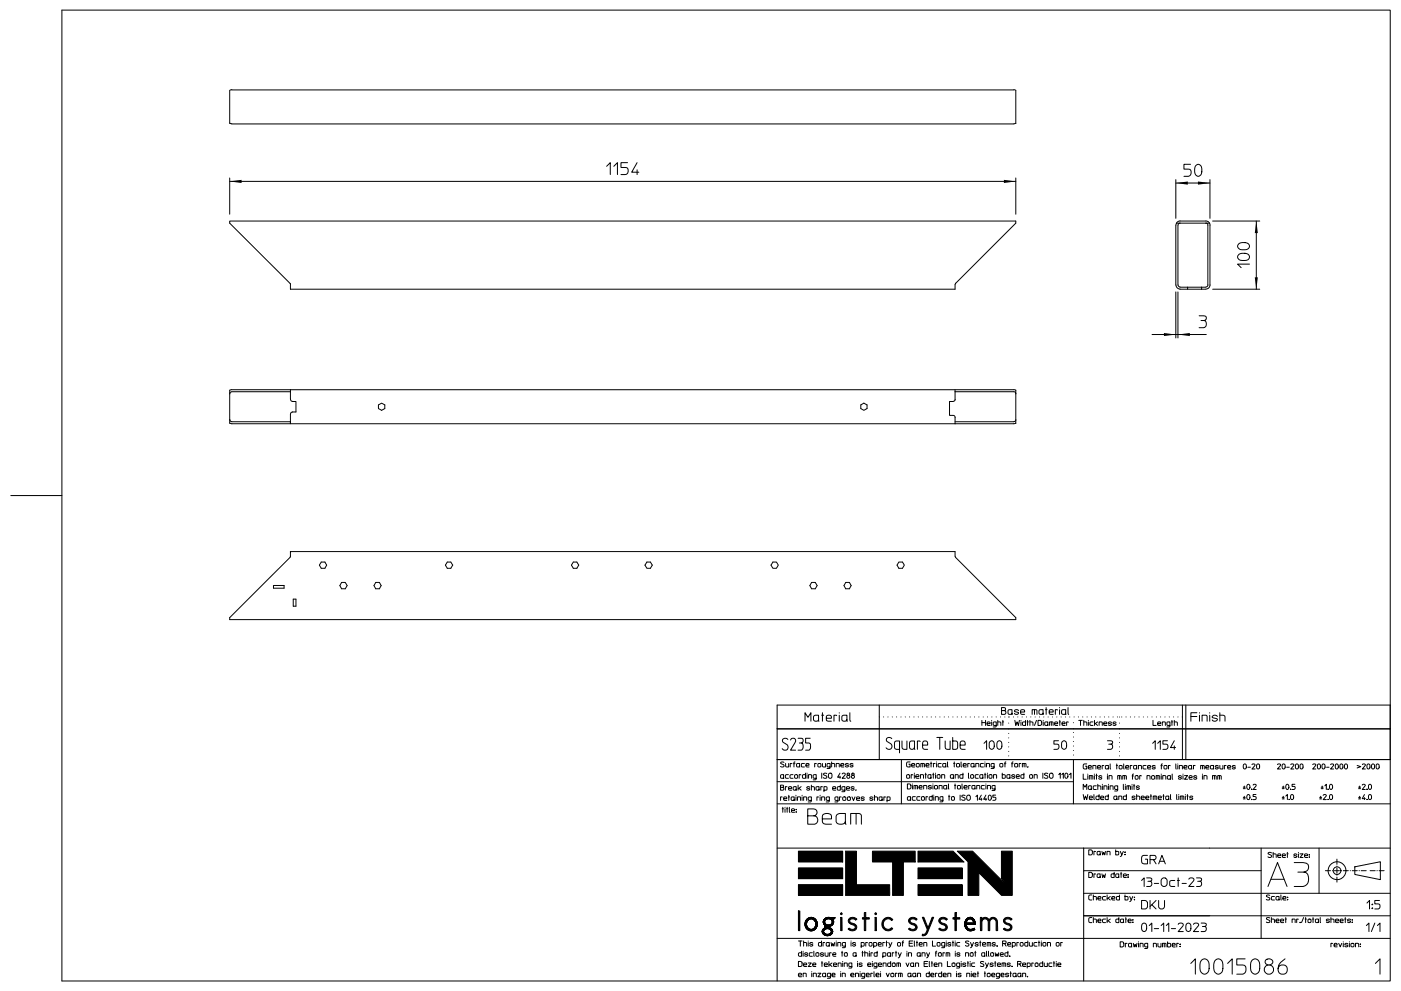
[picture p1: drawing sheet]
<svg xmlns="http://www.w3.org/2000/svg" width="420mm" height="297mm" viewBox="0 0 420 297" stroke-linecap="round" stroke-linejoin="round" font-family="sans-serif">
<g fill="none" stroke="#000" stroke-width=".3">
<path d="M18.6 3h398.2v291h-398.2zM68.9 27.1v9.9M68.9 36.9l.6 .2M69.5 26.9l-.6 .2M69.5 26.9h234.4M69.5 37.1h234.4M304 26.9l.6 .2M304.5 27.1v9.9M304.6 36.9l-.6 .2M68.9 53.3v10.9M68.9 54.4h235.6M181.9 49.8l1.1-1v3.5"/>
<path d="M184 49.8l1.1-1v3.5M188.1 48.8h-1.9v1.4h1.3a1.09 1.09 0 0 1 .8 1.1 1.09 1.09 0 0 1-.8 1h-1.3M191 48.8l-1.6 2.8h2.1M191 50.9v1.4M304.5 53.3v10.9M352.5 54.9h10.2M352.5 53.8v11.6M356.9 49.2h-2v1.5h1.4a1.11 1.11 0 0 1 .8 1.1 1.11 1.11 0 0 1-.8 1h-1.4M358.4 49.7a1.05 1.05 0 0 1 1.3-.4 1.05 1.05 0 0 1 .6 1.3 1.66 1.66 0 0 1-1 2.2h-.2a2.05 2.05 0 0 1-.7-3.1zM362.7 53.8v11.6M352.5 67.5v17.9M352.7 66.9h9.8"/>
<path d="M352.7 66.8l-.2 .6M353.7 66.2h7.8M353.8 66.2l-.8 .3-.3 .3M353.8 66.8l-.6 .3-.1 .4 .1 18.2 .5 .3 7.8 .1M361.5 66.2a1.23 1.23 0 0 1 1.3 1.2l-.1 18a1.16 1.16 0 0 1-1.2 1.2M361.5 66.8l.3 .1 .3 .5M362.1 67.5v17.9M363.5 66.2h14.1M371.3 76.4a1.92 1.92 0 0 1 3.3 .7l-.1 .3a2.33 2.33 0 0 1-3.4 0l-.1-.5zM371.3 73.2a1.92 1.92 0 0 1 3.3 .7l-.1 .3a2.15 2.15 0 0 1-3.5-.3zM374.6 79.2h-3.6l1.1 1M376.6 66.2v20.5"/>
<path d="M286.5 84.9l18-18v-.7h-235.6v.7l18.1 18.1 .1 1.7h199.2v-1.5M286.5 84.9l-.2 .3M352.5 87.5v13.8M352.5 85.4a1.31 1.31 0 0 0 1.2 1.3h6.5M353.1 87.5v13.8M356 86.1v.6M359.5 94.6h1.3l.8 .3v.8l-.7 .4a1.13 1.13 0 0 1 .8 1.1 1.13 1.13 0 0 1-.9 1h-1.3M360 96.1h.9M360.2 86.7h1.3M360.2 86.1v.6M362.1 85.4v.3l-.6 .3M363.5 86.7h14.1"/>
<path d="M87.1 116.8v2.9M87.1 116.8h216.8M87.1 116.8h-17.6l-.6 .1v10M87.1 117.4h-17.6l-.5 .3-.1 .3M87.1 119.7l.3 .5 .3 .1M286.3 116.8v2.9M286.3 117.4h17.6M286.3 119.7v.3l-.5 .3M304 116.8l.6 .1M304 117.4l.3 .1 .3 .5M304.5 116.9v10M345.4 100.3h16.2"/>
<path d="M68.9 126.8l.6 .2h216.8M68.9 125.8l.3 .5 .3 .1 17.6 .1M87.7 120.3h1v3.2h-1l-.5 .3-.1 3.2M113.5 121.4l.9-.6 1 .6v1l-1 .6-.9-.6zM258.1 121.4l.9-.6 .9 .6v1l-.9 .6-.9-.6zM285.7 120.3h-1v4.2h1M285.8 124.5l.3 .1 .2 .5M286.3 125.1v1.9M286.3 126.4h17.6M286.3 127h17.6M304.6 126.8l-.6 .2M304.6 125.8l-.1 .3-.5 .3"/>
<path d="M3.2 148.5h15.4M82 175.5h3.2v.8h-3.2zM87 167l-18.1 18.1v.6h235.6v-.6l-18-18.1M87.1 165.4h.1M87.1 165.4v.1M87.9 179.6h.8v2.1h-.8zM96.3 168.4h1.1l.5 1-.5 .9h-1.1l-.6-.9zM102.4 174.6h1.1l.6 .9-.6 1h-1.1l-.5-1zM112.6 174.6h1.1l.6 .9-.6 1h-1.1l-.5-1zM134.1 168.4h1l.6 1-.6 .9h-1l-.6-.9zM171.9 168.4h1l.6 1-.6 .9h-1l-.6-.9zM193.9 168.4h1.1l.5 1-.5 .9h-1.1l-.5-.9z"/>
<path d="M231.7 168.4h1.1l.5 1-.5 .9h-1.1l-.6-.9zM243.3 174.6h1.1l.6 .9-.6 1h-1.1l-.5-1zM253.5 174.6h1.1l.6 .9-.6 1h-1.1l-.5-1zM269.5 168.4h1l.6 1-.6 .9h-1l-.6-.9zM286.3 166.7v-1.4h-199.2l-.1 1.7M286.3 166.7l.2 .3M241.3 216.1v-2.5l.9 1.4 .9-1.4v2.5M245.4 215.7l-.1 .3-.5 .1-.8-.1v-1.4l1.4-.3 .1 1.8M246.3 214.3h.6M246.6 213.6v2.5M247.7 215.3h1.5a.78 .78 0 0 0-.5-1 .78 .78 0 0 0-1 .6l.1 1 .5 .2h.9M250.8 214.5l-.8-.2v1.8"/>
<path d="M251.6 213.6v.1M251.6 214.3v1.8M253.9 215.7l-.6 .4-.8-.1v-1.4l1.4-.3 .1 1.8M254.8 213.6v2.2l.3 .3M263.6 211.3v16.3M294.4 215.9v1.5M294.4 216.6h1.1M295.5 215.9v1.5M295.9 216.9h.9a.47 .47 0 0 0-.3-.5 .47 .47 0 0 0-.6 .3l.1 .6 .8 .1M297.3 215.9v.1M297.3 216.4v1M298.7 217.4l-.9-.1 .1-.9h.8v1.2l-.3 .3h-.7"/>
<path d="M299.1 216.4l.9 .1v.9M299.1 215.9v1.5M300.2 213h.9a.58 .58 0 0 1 .5 .5 .58 .58 0 0 1-.4 .6h-1v-2l1.2 .2-.1 .5-.2 .2M300.5 216.4h.4M300.6 215.9v1.5M303.4 213.7l-.3 .4-.8-.1v-1.2l1.1-.1 .1 1.4M304.2 215.9l.3 1.5 .4-1 .4 1 .3-1.5M305.3 213a.55 .55 0 0 0-.7-.4 .55 .55 0 0 0-.3 .7l1 .2a.6 .6 0 0 1-.5 .7 .6 .6 0 0 1-.7-.4M306 213.4h1.2a.62 .62 0 0 0-.5-.7 .62 .62 0 0 0-.7 .4l.1 .9 1.1 .1M306.1 215.9v.1M306.1 216.4v1M307.4 215.9v1.5l-.8-.1v-.8l.8-.1"/>
<path d="M307.9 216.4h.4M308 215.9v1.5M308.8 216.4l.8 .1 .1 .9M308.8 215.9v1.5M309.4 214.1v-1.4h1.3l.2 1.4M310.1 212.7v1.4M310.7 215.9l-.6 1.5M311.2 215.9h.8l.2 .3v.9l-.2 .3h-.8zM312.7 213.7l-.5 .4-.6-.1v-1.2l1.1-.1 .1 1.4M312.7 215.9v.1M312.7 216.4v1M313.4 212.7h.5"/>
<path d="M313.6 212.1v2M314.1 217.2l-.3 .2-.5-.1v-.8l.8-.1 .1 1M314.5 213.4h1.2a.62 .62 0 0 0-.4-.7 .62 .62 0 0 0-.8 .4l.2 .9 1 .1M314.6 217.4v-1l1.1 .1v.9M315.2 216.4v1M316.2 216.9h.9a.47 .47 0 0 0-.4-.6 .47 .47 0 0 0-.5 .4l.1 .6 .8 .1M317 212.8l-.6-.1v1.4M317.5 216.4h.4M317.6 212.1v.1M317.6 212.7v1.4M317.7 215.9v1.5M318.4 216.9h.9a.47 .47 0 0 0-.4-.6 .47 .47 0 0 0-.5 .4v.6l.9 .1"/>
<path d="M319.5 213.7l-.3 .4-.9-.1v-1.2l1.2-.1 .1 1.4M320.2 212.1v1.7l.2 .3M320.3 216.4h-.5v1M323.4 215.9h.5v1.5M323.9 215.9h.5M324.9 216.4l.9 .1v.9M324.9 215.9v1.5M326.3 215.9v.1M326.3 216.4v1M327.7 216.4h-.7l-.3 .3 .1 .6 .9 .1M328.1 215.9v1.5M328.4 216.8l.6 .6"/>
<path d="M329 216.4l-.9 .6M329.5 217.4v-1l.9 .1v.9M330.9 216.9h.9a.47 .47 0 0 0-.3-.5 .47 .47 0 0 0-.6 .3l.1 .6 .8 .1M333.2 216.6a.42 .42 0 0 0-.5-.3 .42 .42 0 0 0-.3 .5l.8 .2a.47 .47 0 0 1-.4 .4 .47 .47 0 0 1-.5-.2M334.6 216.6a.42 .42 0 0 0-.6-.3 .42 .42 0 0 0-.2 .5l.7 .2a.47 .47 0 0 1-.3 .4 .47 .47 0 0 1-.5-.2M345.7 215.9v1.5h.9M347.1 216.9h.9a.47 .47 0 0 0-.4-.5 .47 .47 0 0 0-.5 .3l.1 .6 .8 .1M348.4 217.4v-1l.9 .1 .1 .9M350.7 217.4l-.9-.1 .2-.9h.7v1.2l-.1 .2-.8 .1M351.2 216.4h.4M351.3 215.9v1.5M352 216.4l.9 .1 .1 .9"/>
<path d="M352 215.9v1.5M354.5 211.3v16.3M355.5 211.3v16.3M357 214.7h1.8M358.8 213.6h-1.8v2.5M359.6 213.6v.1M359.6 214.3v1.8M360.4 216.1v-1.8l1.3 .1 .2 .3v1.4M362.7 213.6v.1M362.7 214.3v1.8M364.9 214.7a.77 .77 0 0 0-.8-.4 .77 .77 0 0 0-.6 .7l1.4 .4a.77 .77 0 0 1-.6 .8 .77 .77 0 0 1-.9-.4M365.7 214.3h1l.5 .3v1.5"/>
<path d="M365.7 213.6v2.5M233 234.3h88.8M233 227.6h183.8M234 236h.6a.43 .43 0 0 1 .4 .4 .43 .43 0 0 1-.3 .4h-.7v-1.5l.9 .1-.1 .5-.2 .1M234.5 238.9l-.5-.1v1.1M234.9 233l-.2 .2-.6-.1v-.8l.8-.1 .1 1.1M234.9 239.4h1a.48 .48 0 0 0-.4-.6 .48 .48 0 0 0-.6 .3l.2 .7 .8 .1M235 228.5l-.2-.1a.4 .4 0 0 0-.5-.1 .4 .4 0 0 0-.1 .6l.6 .3a.37 .37 0 0 1 .2 .4 .37 .37 0 0 1-.4 .3l-.6-.2M235.5 228.8v.9l.4 .2h.5v-1.1M235.9 235.8h-.5v1M236.2 221.6a.82 .82 0 0 0-1.2-.3 .82 .82 0 0 0-.2 1.2l1.1 .6a.96 .96 0 0 1 .1 1.5 .96 .96 0 0 1-1.5-.2M236.3 238.8h.4"/>
<path d="M236.4 232.2h-.7l-.3 .3 .1 .7 .9 .1M236.4 236.3h.9a.48 .48 0 0 0-.3-.6 .48 .48 0 0 0-.6 .3v.7l.9 .1M236.5 238.3v1.6M237 221.8a.79 .79 0 0 1 1.1-.5 .79 .79 0 0 1 .3 1.2l-1.4 2.3h1.5M237.4 228.9l-.5-.1v1.1M237.7 232.2h-.7l-.2 .3 .2 .7 .7 .1M237.9 228.9h.4M238.1 239.6l-.2 .3-.7-.1v-.9l.9-.1 .1 1.1M238.2 232.3a.5 .5 0 0 1 .9 .2v.4a.48 .48 0 0 1-.4 .4 .48 .48 0 0 1-.5-.4zM238.3 228.3l-.3 .3v1.3M238.6 238.3v.1M238.6 238.8v1.1"/>
<path d="M238.7 236.5l-.2 .3h-.5l-.2-.8 .9-.2 .1 1M239.1 239.9v-1.1l.9 .1v1M239.3 235.3v1.5M239.3 221.3h.9a.73 .73 0 0 1 .6 .7 .73 .73 0 0 1-.6 .7 1.3 1.3 0 0 1 0 2.1h-.9M239.5 236.3l.7 .5M239.6 222.7h.6M239.7 229.6l-.3 .3-.5-.1v-.9l.8-.1 .1 1.1M240.1 232.3l-.5-.1v1.1M240.2 235.8l-.9 .6M240.5 238.3v.1M240.5 238.8v1.1M240.9 239.9v-1.1l.9 .1v1"/>
<path d="M241.2 228.8h-.8l-.2 .3 .1 .7 .9 .1M241.5 231.7v1.6l-.8-.1-.1-.9 .9-.1M241.6 229.3h.9a.47 .47 0 0 0-.3-.5 .47 .47 0 0 0-.6 .3l.1 .7 .8 .1M241.9 231.7v.1M241.9 232.2v1.1M242.4 233.3v-1.1l.9 .1v1M242.7 236a.41 .41 0 0 0-.5-.3 .41 .41 0 0 0-.2 .5l.6 .2a.31 .31 0 0 1 0 .4 .31 .31 0 0 1-.4 0l-.4-.2M242.9 221.3h-1.4v1.4h1a1.34 1.34 0 0 1 0 2.1h-1M243.2 235.8l.9 .1 .1 .9M243.2 239.9l-.8-.2-.1-.6 .2-.2 .7-.1v1.2l-.1 .3h-.8M243.2 235.3v1.5M244.7 233.3l-.8-.1-.1-.7 .1-.3h.8v1.2l-.2 .3h-.7"/>
<path d="M244.7 228.9l-.5-.1v1.1M245.2 228.9a.54 .54 0 0 1 .9 .2v.5a.51 .51 0 0 1-.5 .3 .51 .51 0 0 1-.4-.3zM245.4 238.9l-.5-.1v1.1M245.5 236.5l-.3 .3-.5-.1v-.8l.8-.1 .1 1M245.9 238.3v.1M245.9 238.8v1.1M246.3 239.9v-1.1l.9 .1v1M246.3 231.7v1.6M246.6 228.8v.9l.3 .2h.6v-1.1M246.6 235.8h-.5v1M247 236.8l.9-.1-.1-.9h-.8v1.5M247.9 231.9a.47 .47 0 0 0-.7-.2 .47 .47 0 0 0-.2 .6l.6 .2a.38 .38 0 0 1 .3 .5 .38 .38 0 0 1-.4 .3l-.7-.3"/>
<path d="M248.5 231.9a.53 .53 0 0 1 .5-.2 .53 .53 0 0 1 .4 .5v.6a.53 .53 0 0 1-.5 .5 .53 .53 0 0 1-.5-.5zM248.6 239.9l-.8-.2-.1-.6 .2-.2 .7-.1v1.2l-.1 .3h-.8M248.8 229.9l-.8-.2v-.8l.8-.1v1.2l-.2 .3h-.7M249.3 228.8l.9 .1v1M249.3 228.3v1.6M249.6 236.3h.9a.48 .48 0 0 0-.3-.5 .48 .48 0 0 0-.6 .2l.1 .7 .8 .1M250.7 229.9v-1.1l.9 .1v1M251.2 239.9l-.9-.2v-.6l.2-.2 .7-.1v1.2l-.1 .3h-.8M251.8 231.7l-.7 1.2h.9M251.8 232.6v.7M251.9 235.3v1.5l-.8-.1-.1-.8 .9-.1M252.1 229.3h.9a.47 .47 0 0 0-.4-.5 .47 .47 0 0 0-.5 .3l.1 .7 .8 .1"/>
<path d="M252.2 238.9l-.5-.1v1.1M252.5 231.9a.45 .45 0 0 1 .6-.2 .45 .45 0 0 1 .2 .6l-.8 1h.9M252.7 239a.55 .55 0 0 1 .9 .1v.5a.51 .51 0 0 1-.5 .3 .51 .51 0 0 1-.5-.3zM253.3 236.8l-.9-.1 .1-.9h.8v1.2l-.1 .2-.8 .1M253.8 236.3h.9a.48 .48 0 0 0-.4-.5 .48 .48 0 0 0-.5 .2l.1 .7 .8 .1M254.1 239a.55 .55 0 0 1 .9 .1v.5a.48 .48 0 0 1-.5 .3 .48 .48 0 0 1-.5-.3zM254.2 232.3a.47 .47 0 0 0-.3 .8 .47 .47 0 0 0 .8 0 .47 .47 0 0 0-.3-.8M254.4 229a.47 .47 0 0 0-.6-.2 .47 .47 0 0 0-.3 .4l.8 .2a.46 .46 0 0 1-.3 .5 .46 .46 0 0 1-.6-.2M255.4 238.8l.5 1.1 .4-1.1M255.6 232.3a.47 .47 0 0 0-.3 .8 .47 .47 0 0 0 .8 0 .47 .47 0 0 0-.3-.8M255.7 229a.41 .41 0 0 0-.5-.2 .41 .41 0 0 0-.2 .5l.6 .1a.31 .31 0 0 1 0 .4 .31 .31 0 0 1-.4 .1l-.4-.2M256 236a.42 .42 0 0 0-.5-.3 .42 .42 0 0 0-.3 .5l.8 .2a.46 .46 0 0 1-.3 .5 .46 .46 0 0 1-.6-.3"/>
<path d="M256.6 236.7l-.1 .3M256.8 239.4h.9a.48 .48 0 0 0-.3-.6 .48 .48 0 0 0-.6 .3l.1 .7 .8 .1M259.1 239a.42 .42 0 0 0-.5-.2 .42 .42 0 0 0-.3 .5l.7 .1a.38 .38 0 0 1-.1 .6 .38 .38 0 0 1-.6-.1l-.1-.3M261.7 239a.42 .42 0 0 0-.5-.2 .42 .42 0 0 0-.3 .5l.8 .2a.46 .46 0 0 1-.4 .4 .46 .46 0 0 1-.5-.3M262.1 238.8l.9 .2 .1 .9M262.1 238.3v1.6M264.4 239.6l-.3 .3-.5-.1v-.9l.8-.1 .1 1.1M265.5 238.9l-.5-.1v1.1M265.9 239.9l.9-.2-.1-.8-.8-.1v1.5M267.3 221.4a.82 .82 0 0 0-1.1-.3 .82 .82 0 0 0-.2 1.1l1 .7a.95 .95 0 0 1 .1 1.5 .95 .95 0 0 1-1.5-.3M269.7 224.6h-1l-.5-.4-.1-1.4 .4-.7h1.2v3.5M270.2 227.6v13.3"/>
<path d="M270.4 222.1l.1 2.1 .5 .4h.9v-2.5M271.8 232.3a.51 .51 0 0 1 .9 .2v.4a.48 .48 0 0 1-.5 .4 .48 .48 0 0 1-.4-.4zM272 234.9l.8 .1 .2 .2-.1 1.2-.9 .1zM272.8 228.3l-.8 .1-.2 .4 .1 .9 .9 .2v-.9h-.3M272.9 239.6l-.2 .2h-.5l-.1-.9 .8-.1 .1 1.1M273.3 229.3h.9a.47 .47 0 0 0-.3-.5 .47 .47 0 0 0-.6 .3v.6l.9 .2M273.5 234.9v.1M273.5 235.4v1.1M273.6 232.3l-.4-.1v1.1M274 236.5v-1.1h1l.1 1.1M274.1 231.7v.1M274.1 232.2v1.1"/>
<path d="M274.1 223.9a.75 .75 0 0 1-.7 .7 .75 .75 0 0 1-.7-.7l.1-1.6 .4-.2h.9l.2 2.5M274.4 238.8h-.8l-.1 .3 .1 .7 .8 .1M274.5 235.4v1.1M274.6 232.7h.9a.48 .48 0 0 0-.4-.5 .48 .48 0 0 0-.5 .3l.1 .7 .8 .1M274.7 228.9a.52 .52 0 0 1 .9 .2v.5a.5 .5 0 0 1-.5 .3 .5 .5 0 0 1-.4-.3zM275.5 235.9h.9a.48 .48 0 0 0-.3-.5 .48 .48 0 0 0-.6 .3l.2 .7 .7 .1M275.8 238.8h-.8l-.2 .3 .2 .7 .8 .1M275.8 222.2l-.8-.1v2.5M275.9 233.3v-1.1h.9l.1 1.1M276 229.9v-1.1h1l.1 1.1M276.3 238.8h.7l.1 .7a.48 .48 0 0 1-.4 .4 .48 .48 0 0 1-.5-.4zM276.6 223.3h1.5v-.5a.76 .76 0 0 0-.8-.8 .76 .76 0 0 0-.7 .8l.2 1.6 1.3 .2"/>
<path d="M276.6 228.8v1.1M276.9 236.5v-1.1l.9 .2v.9M277.3 232.2h.4M277.5 231.7v1.6M277.6 229.3h.9a.47 .47 0 0 0-.3-.5 .47 .47 0 0 0-.6 .3l.1 .7 .8 .1M278.1 238.8h-.5v1.1M279 228.8h.4M279.1 233l-.2 .2-.7-.1v-.8l.9-.1 .1 1.1M279.1 228.3v1.6M279.2 235.6a.42 .42 0 0 0-.5-.3 .42 .42 0 0 0-.3 .6l.8 .1a.47 .47 0 0 1-.4 .5 .47 .47 0 0 1-.5-.2M279.5 238.3v1.6l-.8-.2v-.9h.8M279.6 232.2h.4"/>
<path d="M279.7 234.9v.1M279.7 235.4v1.1M279.8 231.7v1.6M279.9 238.3v.1M279.9 238.8v1.1M280.2 235.5a.55 .55 0 0 1 .9 .2v.4a.48 .48 0 0 1-.5 .4 .48 .48 0 0 1-.5-.4zM280.3 228.9l-.5-.1v1.1M280.4 239.9v-1.1h.8l.1 1.1M280.5 231.7v.1M280.5 232.2v1.1M280.8 228.3v.1M280.8 228.8v1.1"/>
<path d="M280.8 221h.9v3.6M281 232.3a.5 .5 0 0 1 .8 .2v.4a.48 .48 0 0 1-.4 .4 .48 .48 0 0 1-.5-.4zM281.5 236.5v-1.1l.9 .1v1M281.7 221h.9M282.2 228.8h-.8l-.2 .3 .1 .7 .9 .1M282.3 233.3v-1.1h.8l.1 1.1M282.7 239.9l-.9-.2 .1-.9h.8v1.2l-.1 .3h-.8M283.4 222.1v2.1l.5 .4h.9v-2.5M283.5 229.6l-.3 .3-.5-.1v-.9l.8-.1 .1 1.1M283.8 236.2l-.3 .3-.5-.1v-.9l.8-.1 .1 1.1M284.1 228.3v1.4l.1 .2M284.3 234.9l.2 1.6"/>
<path d="M284.4 238.8h.4M284.5 238.3v1.6M285.3 238.8h.7l.1 .7a.48 .48 0 0 1-.4 .4 .48 .48 0 0 1-.5-.4zM285.6 221v3.6l1.3-.2 .1-2-.5-.3h-.9M285.8 233l-.2 .2-.6-.1v-.8l.8-.1 .1 1.1M285.9 228.8h.4M286.1 228.3v1.6M286.2 235.4h.4M286.3 234.9v1.6M286.3 233.3v-1.1h.9l.1 1.1M286.8 228.9h.7l.2 .7a.5 .5 0 0 1-.5 .3 .5 .5 0 0 1-.5-.3zM287.1 235.5a.55 .55 0 0 1 .8 .2v.4a.48 .48 0 0 1-.4 .4 .48 .48 0 0 1-.5-.4z"/>
<path d="M287.8 223.3h1.5v-.5a.76 .76 0 0 0-.7-.8 .76 .76 0 0 0-.8 .8l.2 1.6 1.3 .2M287.8 238.3v1.6M288.1 228.3v1.4l.2 .2M288.4 234.9l.1 1.6M288.7 231.7v1.6l-.8-.1-.1-.9 .9-.1M288.7 229.3h1a.47 .47 0 0 0-.4-.5 .47 .47 0 0 0-.6 .3l.2 .7 .8 .1M289 235.9h.9a.5 .5 0 0 0-.3-.5 .5 .5 0 0 0-.6 .3l.1 .7 .8 .1M289.3 238.5a.46 .46 0 0 0-.6-.2 .46 .46 0 0 0-.2 .5l.6 .3a.52 .52 0 0 1 0 .8 .52 .52 0 0 1-.8-.3M290 238.4a.55 .55 0 0 1 .9 .4v.6a.55 .55 0 0 1-.5 .5 .55 .55 0 0 1-.6-.5zM290.3 231.7l.2 1.6M290.6 228.9l-.5-.1v1.1M290.9 235.5l-.5-.1v1.1"/>
<path d="M291.1 232.3h.8v.6a.48 .48 0 0 1-.5 .4 .48 .48 0 0 1-.4-.4zM292 229.6l-.4 .3-.5-.1v-.9l.9-.1 .1 1.1M292.3 236.2l-.4 .3-.5-.1v-.9l.9-.1v1.1M292.5 229.9v-1.1l.9 .1v1M292.6 238.8l.4-.5v1.6M292.8 236.5v-1.1l.9 .1v1M293.3 232.2h-.8l-.2 .3 .2 .7 .8 .1M294.2 238.3l-.7 1.2h.9M294.2 239.2v.7M294.6 233l-.3 .3-.5-.2v-.8l.8-.1 .1 1.1M294.8 228.8l-.8 .1-.1 .2 .1 .7 .8 .1M295 222.8l.8-.8v2.6"/>
<path d="M295.1 235.4h-.7l-.2 .3 .1 .7 .8 .1M295.2 232.2h.4M295.3 228.3v.1M295.3 228.8v1.1M295.3 231.7v1.6M295.6 238.3l-.7 1.2h.9M295.6 234.9v.1M295.6 235.4v1.1M295.6 239.2v.7M295.7 229.9v-1.1l.9 .1 .1 1M296 236.5v-1.1l.9 .1v1M296 231.7v.1"/>
<path d="M296 232.2v1.1M296.4 238.4a.47 .47 0 0 1 .6 0 .47 .47 0 0 1 .2 .5 .64 .64 0 0 1-.7 .9 1.14 1.14 0 0 1-.1-1.4zM296.5 232.3a.51 .51 0 0 1 .9 .2v.4a.48 .48 0 0 1-.5 .4 .48 .48 0 0 1-.4-.4zM296.7 222.3a.76 .76 0 0 1 1-.2 .76 .76 0 0 1 .4 .9v.6a.78 .78 0 0 1-.8 1 .78 .78 0 0 1-.8-1zM297.9 233.3v-1.1h.8l.1 1.1M298 229.9l-.9-.2 .2-.8 .7-.1v1.2l-.2 .3h-.7M298.3 236.5l-.9-.2 .1-.8 .8-.1v1.2l-.1 .3h-.8M298.5 238.3h-.9v.6h.6a.47 .47 0 0 1 .4 .5 .47 .47 0 0 1-.4 .5h-.6M299 222.3a.76 .76 0 0 1 1-.2 .76 .76 0 0 1 .4 .9v.6a.78 .78 0 0 1-.8 1 .78 .78 0 0 1-.8-1zM299.8 228.9a.54 .54 0 0 1 .8 .2v.5a.51 .51 0 0 1-.4 .3 .51 .51 0 0 1-.5-.3zM300.5 231.7v1.6l.8-.1v-.9l-.8-.1M301.1 228.9h.5"/>
<path d="M301.6 228.3l-.3 .3v1.3M302.8 233l-.4 .3-.5-.2v-.8l.9-.1v1.1M303.2 228.9h.5M303.7 228.3l-.3 .3v1.3M304.2 228.9a.54 .54 0 0 1 .9 .2v.5a.51 .51 0 0 1-.5 .3 .51 .51 0 0 1-.4-.3zM304.2 232.4a.42 .42 0 0 0-.5-.3 .42 .42 0 0 0-.3 .5l.8 .2a.45 .45 0 0 1-.4 .5 .45 .45 0 0 1-.5-.3M304.7 232.7h.9a.48 .48 0 0 0-.4-.5 .48 .48 0 0 0-.5 .3l.1 .7 .8 .1M306 228.9l-.5-.1v1.1M306.5 229.9v-1.1l1.1 .1v1M307 231.7v1.6l-.8-.1-.1-.9 .9-.1M307 228.8v1.1M308.2 229.8l-.1 .2"/>
<path d="M308.7 232.3a.51 .51 0 0 1 .9 .2v.4a.48 .48 0 0 1-.5 .4 .48 .48 0 0 1-.5-.4zM309.6 227.6h107.2M310 233.3v-1.1h.8l.1 1.1M312.6 231.7v1.6M314.1 231.9a.47 .47 0 0 0-.6-.2 .47 .47 0 0 0-.2 .6l.6 .2a.48 .48 0 0 1 .1 .7 .48 .48 0 0 1-.7 0l-.2-.2M314.7 231.9a.53 .53 0 0 1 .6-.2 .53 .53 0 0 1 .4 .5v.6a.55 .55 0 0 1-.5 .5 .55 .55 0 0 1-.6-.5zM317.3 222h-1.4v1h1a.81 .81 0 0 1 .6 .8 .81 .81 0 0 1-.6 .8h-1M317.4 232.2l.5-.5v1.6M318.3 232.2l.5-.5v1.6M318.4 222.3a.76 .76 0 0 1 1-.2 .76 .76 0 0 1 .4 .9v.6a.78 .78 0 0 1-.8 1 .78 .78 0 0 1-.8-1zM319.3 231.9a.45 .45 0 0 1 .6-.2 .45 .45 0 0 1 .2 .6v.4a.47 .47 0 0 1-.4 .6 .47 .47 0 0 1-.5-.6zM320.6 232.2l.5-.5v1.6"/>
<path d="M321.8 227.6v13.3M324.7 232v1.5h.9M324.7 236.6v-1.5l.6 .8 .5-.8v1.5M324.7 238.1l.3 1.5 .4-1 .4 1 .3-1.5M325.8 228.9l-.8 .1-.3 .4 .1 .9 1 .2v-.9h-.4M326.1 232v.1M326.1 232.4v1.1M326.2 229.9h1a.48 .48 0 0 0-.4-.5 .48 .48 0 0 0-.6 .3l.1 .6 .9 .2M326.6 233.5v-1.1l1 .2v.9M326.6 239.1h.9a.47 .47 0 0 0-.4-.5 .47 .47 0 0 0-.5 .3l.1 .7h.8M327.1 232.4v1.1M327.2 236.3l-.2 .3h-.5l-.3-.8 .3-.3h.7l.1 1.1"/>
<path d="M327.6 230.5v-1.1l.9 .1v1M327.9 238.1l.2 1.5M328.1 232v.1M328.1 232.4v1.1M328.5 232.4h.4M328.6 235.5h-.7l-.2 .3 .2 .8h.7M328.7 232v1.5M329 229.9h1a.48 .48 0 0 0-.4-.5 .48 .48 0 0 0-.6 .3l.1 .7 .9 .1M329.1 235.5l.9 .2v.9M329.1 235.1v1.5M329.5 238.1v1.5h-.8l-.1-.9 .9-.1M330 239.1h.9a.47 .47 0 0 0-.4-.5 .47 .47 0 0 0-.5 .3l.1 .7h.8"/>
<path d="M330.3 232.7a.4 .4 0 0 0-.5-.3 .4 .4 0 0 0-.3 .5l.7 .2a.31 .31 0 0 1 0 .4 .31 .31 0 0 1-.4 0l-.4-.2M330.5 235.1h.1M330.5 235.5v1.1M330.9 229.5l-.5-.1v1.1M330.9 236.6v-1.1h.9l.1 1.1M332 222l1.5 .2v.6l-.5 .2a.82 .82 0 0 1 .6 .8 .82 .82 0 0 1-.6 .8h-1M332 232v.1M332 232.4v1.1M332.2 238.1v1.5h-.8v-.9l.8-.1M332.3 230.2l-.4 .3-.5-.1v-.9l.9-.1 .1 1.1M332.3 235.1h.1M332.3 235.5v1.1"/>
<path d="M332.4 223h.6M332.5 233.5v-1.1l.8 .2 .1 .9M332.8 236.6v-1.1h.8l.1 1.1M332.8 228.9l.2 1.6M334.6 229.4h.4M334.8 228.9v1.6M334.8 239.4l-.3 .2-.5-.1v-.8l.8-.1 .1 1M335.1 233.5v-1.1l1 .2v.9M335.1 236.6l-.9-.2 .1-.8 .8-.1v1.2l-.1 .3-.8 .1M335.4 239.6v-1l.9 .1v.9M335.5 229.5a.55 .55 0 0 1 .9 .2v.4a.48 .48 0 0 1-.4 .4 .48 .48 0 0 1-.5-.4zM335.6 232.4v1.1"/>
<path d="M336.6 233.5v-1.1l1 .1 .1 1M336.8 235.1l.1 1.5M336.9 228.9l.1 1.6M337.1 232.4v1.1M337.4 235.1h.1M337.4 235.5v1.1M337.5 229.9h.9a.48 .48 0 0 0-.4-.5 .48 .48 0 0 0-.5 .3v.6l.9 .2M337.7 238.1v1.5h-.8l-.1-.9 .9-.1M337.8 236.6v-1.1h1l.1 1.1M338.3 235.5v1.1M339.4 229.5l-.6-.1v1.1M339.4 232.5h.4"/>
<path d="M339.4 235.1h.1M339.4 235.5v1.1M339.8 232l-.3 .3v1.2M339.8 235.5h.4M340 235.1v1.5M340.3 238.8a.42 .42 0 0 0-.5-.3 .42 .42 0 0 0-.3 .5l.8 .3a.47 .47 0 0 1-.4 .4 .47 .47 0 0 1-.5-.3M340.3 232.6a.51 .51 0 0 1 .9 .2v.4a.48 .48 0 0 1-.5 .3 .48 .48 0 0 1-.4-.3zM340.7 230.2l-.3 .3-.5-.1v-.9l.8-.1 .1 1.1M340.7 238.6l.9 .1 .1 .9M340.7 238.1v1.5M341.3 230.5v-1.1l.9 .1v1M341.6 235.8a.4 .4 0 0 0-.5-.3 .4 .4 0 0 0-.3 .5l.7 .1a.42 .42 0 0 1-.3 .6 .42 .42 0 0 1-.6-.3"/>
<path d="M342.1 239.1h.9a.47 .47 0 0 0-.3-.5 .47 .47 0 0 0-.6 .3l.1 .7h.8M342.2 232.5l-.5-.1v1.1M343.5 239.1h.9a.47 .47 0 0 0-.3-.5 .47 .47 0 0 0-.6 .3l.1 .7h.8M343.6 229.4h-.8l-.1 .3 .1 .7 .8 .1M343.9 233.5v-1.1h.6l.3 .3v.8M344 229.9h.9a.48 .48 0 0 0-.3-.5 .48 .48 0 0 0-.6 .3l.1 .7 .8 .1M344.9 238.6h.4M345 238.1v1.5M345.3 232.6a.51 .51 0 0 1 .8 .2v.4a.48 .48 0 0 1-.4 .3 .48 .48 0 0 1-.5-.3zM345.5 222.8l.8-.8v2.6M345.7 239.6v-1l1 .1 .1 .9M346.3 238.6v1"/>
<path d="M346.3 229.6a.42 .42 0 0 0-.5-.2 .42 .42 0 0 0-.3 .5l.8 .1a.45 .45 0 0 1-.4 .5 .45 .45 0 0 1-.5-.3M346.6 233.5v-1.1l1 .2 .1 .9M347.1 222.8l.7-.8v2.6M347.1 232.4v1.1M347.2 239.1h1a.47 .47 0 0 0-.4-.5 .47 .47 0 0 0-.6 .3l.1 .7h.9M348 229.5h.5M348.1 232v.1M348.1 232.4v1.1M348.5 228.9l-.3 .3v1.3M348.6 233.5v-1.1l.9 .2v.9M348.6 238.6h.4M348.8 238.1v1.5"/>
<path d="M349 229.5a.55 .55 0 0 1 .8 .2v.4a.48 .48 0 0 1-.4 .4 .48 .48 0 0 1-.5-.4zM350 222h-1.4v1h1a.81 .81 0 0 1 .5 .8 .81 .81 0 0 1-.5 .8h-1M350.4 239.4l-.4 .2-.5-.1v-.8l.9-.1v1M350.8 229.5l-.5-.1v1.1M350.9 233.3l-.2 .2-.7-.1v-.8l.9-.2v1.1M350.9 238.1v1.3l.2 .2M351.4 232l.2 1.5M352 222l-1.1 2h1.5M352 223.6v1M352.5 228.9l.1 1.6M352.7 238.1v1.3l.2 .2M353.1 228.9v.1"/>
<path d="M353.1 229.4v1.1M353.4 238.1v.1M353.4 238.6v1M353.6 230.5v-1.1l.8 .1 .1 1M353.8 239.6v-1l1.1 .1v.9M354.2 232.7a.42 .42 0 0 0-.5-.3 .42 .42 0 0 0-.3 .5l.6 .2a.31 .31 0 0 1 0 .4 .31 .31 0 0 1-.4 0l-.3-.2M354.4 238.6v1M354.6 232v.1M354.6 232.4v1.1M354.9 229.9h.9a.48 .48 0 0 0-.3-.5 .48 .48 0 0 0-.6 .3l.1 .6 .8 .2M355.1 232.4h.9l-.9 1.1h.9M355.4 238.1v.1"/>
<path d="M355.4 238.6v1M355.8 238.6h.4M356 238.1v1.5M356.5 233h.9a.48 .48 0 0 0-.3-.6 .48 .48 0 0 0-.6 .4l.1 .7h.8M357.2 230.2l-.2 .2h-.5l-.2-.7 .9-.3 .1 1.1M357.6 238.8a.42 .42 0 0 0-.5-.3 .42 .42 0 0 0-.3 .5l.7 .3a.46 .46 0 0 1-.3 .4 .46 .46 0 0 1-.5-.3M358.3 229.5l-.5-.1v1.1M358.8 232.7a.42 .42 0 0 0-.5-.3 .42 .42 0 0 0-.3 .5l.7 .2a.38 .38 0 0 1-.1 .5 .38 .38 0 0 1-.6-.1l-.1-.2M359.9 230.5v-1.1h1l.1 1.1M360.5 232v.1M360.5 232.4v1.1M360.5 229.4v1.1"/>
<path d="M360.9 233.5v-1.1l.9 .2v.9M361.5 229.9h.9a.48 .48 0 0 0-.3-.5 .48 .48 0 0 0-.6 .3l.1 .7 .8 .1M363.5 233.5v-1.1l1.1 .2v.9M363.8 230.2l-.2 .2h-.7v-.9l.9-.1 .1 1.1M364.1 232.4v1.1M365.1 233.5v-1.1l1 .2v.9M365.2 229.6a.42 .42 0 0 0-.5-.2 .42 .42 0 0 0-.3 .5l.8 .1a.45 .45 0 0 1-.4 .5 .45 .45 0 0 1-.5-.3M365.6 232.4v1.1M365.7 229.4v.9l.3 .2h.6v-1.1M367.6 229.5l-.5-.1v1.1M368 229.9h1a.5 .5 0 0 0-.4-.5 .5 .5 0 0 0-.6 .3l.2 .7 .8 .1M370.3 229.6a.42 .42 0 0 0-.5-.3 .42 .42 0 0 0-.3 .6l.7 .1a.31 .31 0 0 1 0 .4 .31 .31 0 0 1-.4 .1l-.4-.3"/>
<path d="M372.7 236.4h.6M372.7 235.9h.6M372.7 239.4h.6M372.7 239h.6M372.8 229.1a.46 .46 0 0 1 .6-.1 .46 .46 0 0 1 .2 .5v.4a.47 .47 0 0 1-.4 .6 .47 .47 0 0 1-.5-.6zM373 235.6v.6M373 238.7v.6M374 235.2a.47 .47 0 0 1 .5-.1 .47 .47 0 0 1 .2 .6 .64 .64 0 0 1-.6 .9 1.03 1.03 0 0 1-.1-1.4zM374 238.2a.47 .47 0 0 1 .5 0 .47 .47 0 0 1 .2 .5v.4a.48 .48 0 0 1-.5 .5 .48 .48 0 0 1-.4-.5zM374.1 229.9h.8M375.2 236.5l.1 .1zM375.3 239.6h.1"/>
<path d="M375.2 236.6h.1M375.2 239.6h.1M375.3 229.2a.46 .46 0 0 1 .6-.3 .46 .46 0 0 1 .3 .6l-.9 1h.9M375.7 235.3a.45 .45 0 0 1 .5-.3 .45 .45 0 0 1 .3 .6l-.8 1h.9M376.5 238.1h-.8v.6h.5a.47 .47 0 0 1 .4 .5 .47 .47 0 0 1-.4 .4h-.5M376.8 229.1a.46 .46 0 0 1 .6-.1 .46 .46 0 0 1 .2 .5v.4a.47 .47 0 0 1-.4 .6 .47 .47 0 0 1-.5-.6zM383 229.2a.46 .46 0 0 1 .5-.3 .46 .46 0 0 1 .3 .6l-.8 1h.9M384.4 236.4h.6M384.4 235.9h.6M384.4 239.4h.6M384.4 239h.6M384.5 229.1a.47 .47 0 0 1 .6-.1 .47 .47 0 0 1 .2 .5v.4a.47 .47 0 0 1-.5 .6 .47 .47 0 0 1-.4-.6z"/>
<path d="M384.7 235.6v.6M384.7 238.7v.6M385.4 238.6l.5-.5v1.5M385.7 235.2a.47 .47 0 0 1 .5-.1 .47 .47 0 0 1 .2 .6 .64 .64 0 0 1-.6 .9 1.03 1.03 0 0 1-.1-1.4zM385.7 229.9h.8M386.5 239.6h.1M386.9 236.5l.1 .1zM386.9 236.6h.1M387 229.2a.46 .46 0 0 1 .5-.3 .46 .46 0 0 1 .3 .6l-.8 1h.9M387.1 238.2a.47 .47 0 0 1 .5 0 .47 .47 0 0 1 .2 .5v.4a.47 .47 0 0 1-.4 .5 .47 .47 0 0 1-.5-.5zM388.2 235.1h-.9v.6h.6a.47 .47 0 0 1 .4 .4 .47 .47 0 0 1-.4 .5h-.6M388.4 229.1a.46 .46 0 0 1 .6-.1 .46 .46 0 0 1 .3 .5v.4a.47 .47 0 0 1-.5 .6 .47 .47 0 0 1-.5-.6z"/>
<path d="M389.9 229.1a.47 .47 0 0 1 .5-.1 .47 .47 0 0 1 .2 .5v.4a.47 .47 0 0 1-.4 .6 .47 .47 0 0 1-.5-.6zM393.5 229.2a.45 .45 0 0 1 .6-.3 .45 .45 0 0 1 .3 .6l-.9 1h1M395.1 229.1a.47 .47 0 0 1 .5-.1 .47 .47 0 0 1 .3 .5v.4a.47 .47 0 0 1-.5 .6 .47 .47 0 0 1-.5-.6zM395.6 239.4h.6M395.6 239h.6M395.9 238.7v.6M396.1 236.4h.6M396.1 235.9h.6M396.4 235.6v.6M396.4 229.1a.46 .46 0 0 1 .6-.1 .46 .46 0 0 1 .2 .5v.4a.47 .47 0 0 1-.4 .6 .47 .47 0 0 1-.5-.6zM396.7 238.4a.45 .45 0 0 1 .5-.3 .45 .45 0 0 1 .3 .6l-.8 .9h.9M397.2 235.5l.4-.4v1.5"/>
<path d="M397.7 229.9h.7M398.1 236.5l.1 .1zM398.2 239.6h.1M398.1 236.6h.1M398.1 239.6h.1M398.7 238.3a.46 .46 0 0 1 .5-.1 .46 .46 0 0 1 .3 .5v.4a.47 .47 0 0 1-.5 .5 .47 .47 0 0 1-.4-.5zM398.7 235.2a.47 .47 0 0 1 .6-.1 .47 .47 0 0 1 .2 .6 .64 .64 0 0 1-.6 .9 1.14 1.14 0 0 1-.2-1.4zM398.9 229.2a.45 .45 0 0 1 .6-.3 .45 .45 0 0 1 .2 .6l-.8 1h.9M400.5 229.1a.47 .47 0 0 1 .5-.1 .47 .47 0 0 1 .2 .5v.4a.47 .47 0 0 1-.4 .6 .47 .47 0 0 1-.5-.6zM401.8 229.1a.47 .47 0 0 1 .6-.1 .47 .47 0 0 1 .2 .5v.4a.47 .47 0 0 1-.5 .6 .47 .47 0 0 1-.4-.6zM403.2 229.1a.47 .47 0 0 1 .6-.1 .47 .47 0 0 1 .2 .5v.4a.47 .47 0 0 1-.5 .6 .47 .47 0 0 1-.5-.6zM406.9 229.4l1.1 .4-1.1 .3"/>
<path d="M407.3 236.4h.6M407.3 235.9h.6M407.3 239.4h.6M407.3 239h.6M407.6 235.6v.6M407.6 238.7v.6M408.4 235.3a.43 .43 0 0 1 .5-.3 .43 .43 0 0 1 .3 .6l-.8 1h.9M408.4 229.2a.44 .44 0 0 1 .6-.3 .44 .44 0 0 1 .2 .6l-.8 1h.9M409 238.1l-.6 1.3h.9M409 239v.6M409.8 236.5l.1 .1zM409.9 239.6h.1"/>
<path d="M409.8 236.6h.1M409.8 239.6h.1M410 229.1a.47 .47 0 0 1 .5-.1 .47 .47 0 0 1 .2 .5v.4a.47 .47 0 0 1-.5 .6 .47 .47 0 0 1-.4-.6zM410.4 238.3a.46 .46 0 0 1 .5-.1 .46 .46 0 0 1 .3 .5v.4a.47 .47 0 0 1-.5 .5 .47 .47 0 0 1-.5-.5zM410.4 235.2a.47 .47 0 0 1 .6-.1 .47 .47 0 0 1 .2 .6 .64 .64 0 0 1-.7 .9 1.14 1.14 0 0 1-.1-1.4zM411.3 229.1a.47 .47 0 0 1 .6-.1 .47 .47 0 0 1 .2 .5v.4a.47 .47 0 0 1-.5 .6 .47 .47 0 0 1-.4-.6zM412.6 229.1a.46 .46 0 0 1 .6-.1 .46 .46 0 0 1 .3 .5v.4a.47 .47 0 0 1-.5 .6 .47 .47 0 0 1-.5-.6zM416.8 227.6v-9.2h-183.8h183.8v-7.1h-183.8v82.7M233 240.9h183.8M233 254.2h183.8M234.5 242.4h.4M234.7 241.9v1.5"/>
<path d="M235.3 241.9v.1M235.3 242.4v1M235.8 242.4h.4M236 241.9v1.5M236.6 241.9v1.3l.2 .2M237.3 242.9h.9a.48 .48 0 0 0-.4-.5 .48 .48 0 0 0-.5 .3l.1 .7h.8M238.7 243.4h.1M238.7 242.7h.1M238.7 243.3h.1M238.7 242.6h.1M239.4 255.1h13.2v3.2h-13.2zM242.1 244.5h1.9a1.28 1.28 0 0 1 1.2 1.2 1.28 1.28 0 0 1-1 1.3h-2.1v-4.6l2.4 .2a1.06 1.06 0 0 1 .4 1.1 1.06 1.06 0 0 1-.9 .8"/>
<path d="M246.5 245.4h2.8a1.48 1.48 0 0 0-.9-1.6 1.48 1.48 0 0 0-1.8 .5 2.56 2.56 0 0 0 .3 2.5l2.4 .2M253.4 246.2a1.6 1.6 0 0 1-2.8 0v-1.6l.3-.4 .8-.4h1.7v3.1l.2 .1M253.5 255.1h3.3v10h9.9v3.3h-13.2zM255 247v-3.2h2.6l.5 .4 .1 2.8M256.6 243.8v3.2M261.5 255.1h12.9v3.2h-3.6v10.1h-3.2v-10.1h-6.1zM275.2 255.1h10.5l3.3 3.2h-13.8zM287 255.1h4.6l10.1 10.1-1.5-2.1v-8h3.3v13.3h-3.3l-6.8-6.9v6.9h-3.2v-10.1zM324.9 254.2v13.5M326.4 254.7h.8l.2 .3 .1 .8-.3 .4h-.8zM328.4 255.2h-.5v1M329.8 255.9l-.3 .3-.5-.1v-.8l.8-.1 .1 1"/>
<path d="M330.3 255.2l.3 1 .3-.8 .3 .8 .2-1M331.9 256.2v-1l.8 .1 .1 .9M334.5 254.7v1.5l.8-.1 .1-.8-.9-.1M335.8 255.2l.5 1 .5-1M336.3 256.2l-.5 .5M337.2 256l.2 .1zM337.2 255.3l.2 .1zM337.3 256.1h.1M337.3 255.4h.1M344 256.4h-1.3l-.5 .7 .1 1.5 .6 .3h1.1v-1.4h-.6M344.8 257.6v1.3M345.8 257.6h-1v-1.2h1.2a.64 .64 0 0 1 .6 .7 .64 .64 0 0 1-.8 .5l.8 1.3"/>
<path d="M347.3 258.9l1-2.5 1.1 2.5M347.7 258.1h1.3M378.1 254.2v27M381.2 255.6a.54 .54 0 0 0-.6-.2 .54 .54 0 0 0-.4 .5l.8 .4a.38 .38 0 0 1 .2 .4 .38 .38 0 0 1-.4 .3l-.7-.2M381.7 255.9l.9 .2v.9M381.7 255.4v1.6M383 256.4h1a.47 .47 0 0 0-.4-.5 .47 .47 0 0 0-.6 .3l.2 .8h.8M384.4 256.4h.9a.47 .47 0 0 0-.3-.5 .47 .47 0 0 0-.6 .3l.2 .8h.7M385.8 255.9h.4M385.9 255.4v1.6M388 258.5l3.5 .2a1.42 1.42 0 0 1 .8 1.6 1.42 1.42 0 0 1-1.5 1.1 2.1 2.1 0 0 1 1.3 3.2l-.3 .5-1.1 .6h-2.7M388.8 256.1a.42 .42 0 0 0-.5-.3 .42 .42 0 0 0-.3 .6l.7 .1a.41 .41 0 0 1-.3 .6 .41 .41 0 0 1-.5-.4"/>
<path d="M389.3 255.4v.1M389.3 255.9v1.1M389.7 255.9h.9l-.9 1.1h.9M391.1 256.4h.9a.47 .47 0 0 0-.4-.5 .47 .47 0 0 0-.5 .3l.2 .8h.7M392.5 256.9h.1M392.5 256.2h.1M395.4 254.2v13.5M400.8 257.5v1.5M400.8 259.6h.1M406.2 259.8l7.6-1.5v5.3l-7.6-1.5zM239.4 273h.4v5.9h-.4zM239.4 260.1h13.2v3.2h-13.2z"/>
<path d="M239.4 265.1h13.2v3.3h-13.2zM241.3 277.1h.5M241.3 277h.5M241.3 276.9h.5M241.3 276.8h.5M241.4 277.4h.4M241.4 277.3h.4M241.4 277.2h.4M241.4 276.7h.4M241.4 276.6h.4M241.4 277.6h.5M241.4 277.5h.5"/>
<path d="M241.4 277.4l.5 .1M241.4 276.4h.5M241.4 277.7h.5M241.4 276.3h.5M241.5 277.7h.5M241.5 276.2h.5M241.5 277.8h.5M241.5 277.9h.6M241.6 278h.5M241.7 278.1l.6 .1M241.7 278.2h.7M241.8 278.3h.7"/>
<path d="M241.8 278.3l.7 .1M241.9 276.5h-.5M241.9 278.4h.7M241.9 276.3h-.5M242 278.5h1M242 278.5l2.3 .1M242 276.1h-.5M242 275.4h2.3M242.1 275.3a1.97 1.97 0 0 1 2.9 1.4 1.97 1.97 0 0 1-2.4 2.2 2.12 2.12 0 0 1-.5-3.6zM242.1 276h-.6M242.1 278.6h2.1M242.1 275.9l-.5 .1"/>
<path d="M242.1 275.3h2.1M242.1 275.9h-.5M242.2 275.8a1.54 1.54 0 0 1 2.3 .4 1.54 1.54 0 0 1-.8 2.2 1.56 1.56 0 0 1-1.8-.6 1.56 1.56 0 0 1 .3-2zM242.2 275.8h-.5M242.3 278.7h1.8M242.3 275.2h1.8M242.4 275.7l-.7 .1M242.4 275.2h1.6M242.4 278.8h1.5M242.4 275.6l-.6 .1M242.5 278.9h1.3M242.5 275.6h-.7"/>
<path d="M242.5 275.1h1.3M242.6 275.5h-.7M242.8 275h.7M242.9 278.9h.6M243 275.4h-1M243.4 275.4h1M243.7 275.5h.7M243.8 275.6h.7M243.9 275.6l.7 .1M244 275.7h.7M244.1 275.8h.6M244.2 278.1h.5"/>
<path d="M244.2 275.9h.5M244.2 278h.6M244.2 275.9h.6M244.3 277.9h.5M244.3 276h.5M244.3 277.8h.5M244.3 276.1h.5M244.4 278.5h-1M244.4 277.7h.5M244.4 276.2h.5M244.4 276.2l.5 .1M244.4 278.4h-.7"/>
<path d="M244.4 276.3h.5M244.5 277.5h.4M244.5 276.4h.4M244.5 278.3l-.7 .1M244.5 277.4h.5M244.5 277.3h.5M244.5 276.6h.5M244.5 276.5h.5M244.5 277.2h.5M244.5 277.1h.5M244.5 276.8h.5M244.5 276.7h.5"/>
<path d="M244.6 278.3h-.7M244.6 277h.4M244.6 276.9h.4M244.7 278.2h-.7M244.7 278.1l-.6 .1M244.9 277.7h-.5M244.9 277.6h-.5M245 277.4l-.5 .1M246.5 279.1h.4M246.5 279.3l.4 .1M246.5 279.2h.4M246.5 278.9h.4"/>
<path d="M246.5 279.5h.5M246.5 279.4h.4M246.6 279.5l.5 .1M246.6 279.7h.6M246.6 279.6h.5M246.7 279.7l.5 .1M246.7 279.8l.7 .1M246.8 276.3l.4 .1M246.8 279.9l.8 .1M246.8 276.5h.5M246.8 276.4h.4M246.8 276.2h.4"/>
<path d="M246.8 276.6h.5M246.8 276h.5M246.9 276.8l.5 .1M246.9 276.8h.5M246.9 276.7h.4M246.9 280h1.1M246.9 278.3h2.3M246.9 276.9h.6M246.9 279h-.4M247 278.9h-.5M247 278.8h-.4M247 278.2h2.1"/>
<path d="M247 277h.6M247.1 277.1h.7M247.1 278.7l-.5 .1M247.1 278.2h1.9M247.1 277.1l.8 .1M247.2 278.6l-.6 .1M247.2 278h1.3M247.2 277.9h.5M247.2 277.8h.4M247.2 277.7l.3 .1M247.2 277.7h.3M247.2 277.2h1"/>
<path d="M247.2 278.5a1.16 1.16 0 0 1 1.3-.1 1.16 1.16 0 0 1 .7 1.1 1.17 1.17 0 0 1-1.4 .5 1.17 1.17 0 0 1-.8-1.2zM247.2 275.3a1.91 1.91 0 0 1 1.9-.3h1.3l-.4 .4h-.4a1.47 1.47 0 0 1-.2 1.8 1.47 1.47 0 0 1-1.7 .4l-.2 .1 .3 .2a1.87 1.87 0 0 1 1.9 1.2 1.57 1.57 0 0 1-1.8 1.3 1.57 1.57 0 0 1-1.3-1.7l.6-.6 .1-.7a1.27 1.27 0 0 1-.1-2.1zM247.2 278l1.6 .1M247.2 276.2l-.4 .1M247.3 278.5l-.6 .1M247.3 276.1h-.5M247.3 275.9l-.5 .1M247.3 275.9h-.4M247.4 278.5h-.7M247.4 275.8h-.5M247.5 275.7l-.6 .1M247.5 275.6a1.03 1.03 0 0 1 1.7 0 1.03 1.03 0 0 1-.4 1.6 1.02 1.02 0 0 1-1.3-.3 1.02 1.02 0 0 1 0-1.3z"/>
<path d="M247.5 278.4h-.7M247.5 275.6l-.5 .1M247.6 277.6h-.4M247.6 275.6h-.5M247.8 275.5h-.7M247.8 278.3l-1 .1M247.9 277.6h.9M247.9 277.9h.2M247.9 275.4h-.7M248 275h.8M248.3 278.3l1 .1M248.3 277.7h.1"/>
<path d="M248.6 278.4h.7M248.7 278.5h.7M248.8 275.4h1.2M248.9 278.5l.5 .1M248.9 275.5h.8M249 278.6l.5 .1M249 278.7h.6M249.1 275.6h.6M249.1 278.8h.5M249.1 277.5l-1.9 .1M249.1 279.6h.5M249.2 278.9h.4"/>
<path d="M249.2 279.4h.4M249.2 277.4l-1.9 .1M249.2 275.6l.5 .1M249.2 279.3h.4M249.2 279.1h.4M249.2 279h.4M249.2 275.7l.6 .1M249.2 279.1h.5M249.3 276.9h.5M249.3 277.4h-2M249.3 276.8h.5M249.3 275.8h.5"/>
<path d="M249.3 279.9l-.8 .1M249.4 275.9h.4M249.4 276.7h.4M249.4 279.8l-.7 .1M249.4 277.3h-2.1M249.4 276.6h.5M249.4 276h.5M249.4 275.9h.5M249.4 279.7l-.5 .1M249.5 276.4h.4M249.5 276.2h.4M249.5 276.1h.4"/>
<path d="M249.5 277.2h-1M249.5 276.2l.4 .1M249.5 279.7h-.5M249.6 279.6h-.6M249.6 277.1l-.8 .1M249.6 279.5h-.4M249.6 277.1h-.6M249.6 279.3l-.4 .1M249.7 277h-.6M249.8 276.9l-.6 .1M249.9 276.5h-.4M249.9 276.3l-.4 .1"/>
<path d="M250 275.3l-2.8 .1M250.1 275.3h-2.8M250.2 275.2h-2.8M250.3 275.1l-2.8 .1M250.4 275l-2.7 .1M252 275h.4v3.9h-.4zM252 273.7h.4v.3h-.4zM254.7 275.2a1.73 1.73 0 0 1 2.2 .3l-.4 .2a1.14 1.14 0 0 0-1.8 .3 1.33 1.33 0 0 0 1.4 .9 1.16 1.16 0 0 1 .6 1.6 1.16 1.16 0 0 1-1.6 .4l-.9-.5 .4-.2a1.1 1.1 0 0 0 1.8-.3l-.2-.5-.7-.3a1.12 1.12 0 0 1-1.1-.6 1.12 1.12 0 0 1 .3-1.3zM259.1 273.5h.4v1.5h1.1v.4h-1.1v3.5h-.4v-3.5h-.5v-.4h.5zM262.3 275h.4v3.9h-.4zM262.3 273.7h.4v.3h-.4zM265.1 275.3a1.54 1.54 0 0 1 2.4 .4l-.2 .2a1.48 1.48 0 0 0-2.1 0 1.48 1.48 0 0 0 0 2.1 1.48 1.48 0 0 0 2.1 0l.2 .3a1.92 1.92 0 0 1-2.8-.1 1.92 1.92 0 0 1 .4-2.9z"/>
<path d="M272.8 275.2a1.68 1.68 0 0 1 2.2 .3l-.4 .2a1.13 1.13 0 0 0-1.8 .3 1.33 1.33 0 0 0 1.4 .9 1.16 1.16 0 0 1 .6 1.6 1.16 1.16 0 0 1-1.6 .4l-.9-.5 .4-.2a1.13 1.13 0 0 0 1.8-.3l-.3-.5-.6-.3a1.12 1.12 0 0 1-1.1-.6 1.12 1.12 0 0 1 .3-1.3zM275.2 260.1h13.3v3.2h-13.3zM275.2 265.1h13.3v3.3h-13.3zM276.5 274.9l.5 .1 1.2 3.1 1.2-3.2h.5l-1.5 3.6a1.85 1.85 0 0 1-1.9 1.9v-.4a.92 .92 0 0 0 1.2-.7l.3-.7zM281.8 275.2a1.73 1.73 0 0 1 2.2 .3l-.3 .2a1.14 1.14 0 0 0-1.9 .3 1.41 1.41 0 0 0 1.4 .9 1.15 1.15 0 0 1 .7 1.5 1.15 1.15 0 0 1-1.7 .5l-.8-.5 .3-.2a1.09 1.09 0 0 0 1.9-.3l-.3-.5-.6-.3a1.14 1.14 0 0 1-1.1-.6 1.14 1.14 0 0 1 .2-1.3zM286.3 273.5h.4v1.5h1v.4h-1v3.5h-.4v-3.5h-.6v-.4h.6zM289.2 277.1h.5M289.2 277h3.1M289.2 276.9h3.1M289.2 276.8h3.1M289.2 277.4h.5M289.2 277.3h.5"/>
<path d="M289.2 277.2h.5M289.2 276.7h3.1M289.2 276.6h3.1M289.2 276.5h.5M289.3 277.5l.5 .1M289.3 277.4h.4M289.3 276.5h.4M289.3 276.4h.4M289.3 276.3h.4M289.3 277.7h.5M289.3 277.6h.5M289.3 276.2h.5"/>
<path d="M289.4 277.8h.5M289.4 276h.4M289.4 277.9h.5M289.4 276h.5M289.5 278h.5M289.5 278l.5 .1M289.5 278.1l.6 .1M289.6 278.2h.6M289.6 278.3h.7M289.7 278.3l.7 .1M289.7 278.4h.8M289.8 276.2l-.5 .1"/>
<path d="M289.8 278.5h.9M289.8 276.1h-.4M289.8 275.4h2M289.8 275.3a1.55 1.55 0 0 1 1.9 0 1.55 1.55 0 0 1 .5 1.8h-2.4a1.34 1.34 0 0 0 .7 1.4 1.34 1.34 0 0 0 1.6-.3l.1 .3a1.9 1.9 0 0 1-2.6-.2 1.9 1.9 0 0 1-.1-2.5zM289.9 278.5l2.3 .1M289.9 275.3h1.8M289.9 278.6h2.3M289.9 275.9h-.4M290 275.8h-.5M290 275.2h1.7M290.1 275.7a1.04 1.04 0 0 1 1.2-.2 1.04 1.04 0 0 1 .5 1.1h-2.1zM290.1 278.7h1.9"/>
<path d="M290.1 275.7h-.6M290.1 275.2h1.5M290.2 275.6l-.6 .1M290.2 278.8h1.6M290.2 275.6h-.6M290.2 275.1h1.2M290.3 278.9h1.3M290.3 275.5h-.6M290.4 275h.8M290.5 275.4h-.8M290.6 278.9h.7M290.8 274.9h.1"/>
<path d="M291 275.4h.9M291.2 278.5h1M291.2 275.5h.7M291.3 275.6h.7M291.4 275.6l.7 .1M291.5 278.4h.7M291.5 275.7h.6M291.6 275.8h.5M291.6 275.9h.6M291.7 275.9h.5M291.7 278.4h.4M291.7 276h.5"/>
<path d="M291.7 276.1h.5M291.8 276.2h.5M291.9 278.3h.2M291.9 276.4h.4M291.9 276.3h.4M291.9 276.5h.4M292 278.2h.1M292.3 277.1h-3.1M293.9 275h.5v.4a1.28 1.28 0 0 1 2.1 .3 1.36 1.36 0 0 1 1.8-.7 1.36 1.36 0 0 1 .7 1.8l.1 2.1h-.5v-.8a2.91 2.91 0 0 0-.5-2.7 1.21 1.21 0 0 0-1.2 .4 1.21 1.21 0 0 0-.2 1.3v1.8h-.4v-.8a2.75 2.75 0 0 0-.6-2.7 .96 .96 0 0 0-1.3 .9v2.6h-.5zM301.2 275.2a1.73 1.73 0 0 1 2.2 .3l-.3 .2a1.14 1.14 0 0 0-1.9 .3 1.33 1.33 0 0 0 1.4 .9 1.16 1.16 0 0 1 .6 1.6 1.16 1.16 0 0 1-1.6 .4l-.8-.5 .3-.2a1.1 1.1 0 0 0 1.9-.3l-.3-.5-.7-.3a1.12 1.12 0 0 1-1.1-.6 1.12 1.12 0 0 1 .3-1.3zM324.9 267.7v13.5h91.9M324.9 274.5h91.9"/>
<path d="M324.9 260.9h53.2M324.9 267.7h91.9M326.4 261.4l.8 .1 .2 .3 .1 .7-.3 .5h-.8zM327.3 268.2h-.6l-.3 .5 .1 .9 .8 .1M327.3 275h-.6l-.3 .4 .1 .9 .8 .2M327.8 268.7l.8 .1 .1 .9M327.8 275.4l.8 .2 .1 .9M327.8 268.2v1.5M327.8 275v1.5M328.4 262l-.5-.1v1.1M329.1 269.2h1a.47 .47 0 0 0-.4-.5 .47 .47 0 0 0-.6 .3l.1 .6 .9 .1M329.1 276h1a.48 .48 0 0 0-.4-.6 .48 .48 0 0 0-.6 .3l.1 .7 .9 .1"/>
<path d="M329.8 262.7l-.2 .3h-.5l-.1-1 .8-.1 .1 1.1M330.3 261.9l.3 1.1 .3-.8 .3 .8 .2-1.1M331.4 268.7h-.7l-.2 .3 .2 .7h.7M331.4 275.4l-.7 .1-.2 .2 .2 .7 .7 .1M331.9 268.2v1.5M331.9 275v1.5M332.2 269.2l.6 .5M332.2 275.9l.6 .6M332.8 268.7l-.9 .7M332.8 275.4l-.9 .7M333.3 269.2h.9a.47 .47 0 0 0-.3-.5 .47 .47 0 0 0-.6 .3l.1 .7h.8M334 261.4v1.6l-.8-.1v-.9l.8-.1"/>
<path d="M335.4 262.7l-.4 .3-.5-.1v-.9l.9-.1 .1 1.1M335.4 275v1.5l-.9-.1v-.8l.9-.2M335.6 268.2v1.5h-.8l-.1-.9 .9-.1M335.9 261.9h.4M336.1 261.4v1.6M336.8 262.5h.9a.48 .48 0 0 0-.4-.6 .48 .48 0 0 0-.5 .3l.1 .7 .8 .1M336.8 276.3l-.2 .2h-.5l-.2-.8 .9-.3 .1 1.1M337.3 268.2v1.5h.8v-.9l-.8-.1M337.4 275.4h.3M337.5 275v1.5M338.1 262.8l.2 .1zM338.1 262.1l.2 .1z"/>
<path d="M338.2 262.9h.1M338.2 262.2h.1M338.2 276h.9a.5 .5 0 0 0-.3-.6 .5 .5 0 0 0-.6 .3l.1 .7 .8 .1M338.7 268.7l.4 1 .5-1M339.1 269.7l-.4 .5M339.6 276.4h.1M339.6 275.7h.1M340 269.7h.1M340 268.8l.1 .2zM340.1 269.6h.1M340.1 269h.1M342.2 263.9l.8-.8v2.6"/>
<path d="M342.2 269.9h1.3l.5 .5v1.5l-.5 .5h-1.3zM342.4 277a.75 .75 0 0 1 .9-.3 .75 .75 0 0 1 .4 .9v.6a.78 .78 0 0 1-.7 1 .78 .78 0 0 1-.8-1zM343.7 263.1l1.5 .2v.6l-.4 .2a.81 .81 0 0 1 .5 .8 .81 .81 0 0 1-.6 .8h-1M344.1 264.1h.7M344.5 277.4l.8-.8v2.6M344.8 269.9v2.5M345.3 271.1l-.5 .6M346 278.3h1.3M346 264.8h1.3M346.6 269.9l-1.3 1.2 1.3 1.3M347.3 269.9v1.8a.89 .89 0 0 0 .9 .7 .89 .89 0 0 0 .9-.7v-1.8M348.1 277.4l.8-.8v2.6"/>
<path d="M348.4 263.3a.9 .9 0 0 1 1.5 .6v1a.91 .91 0 0 1-.9 .8 .91 .91 0 0 1-.9-.8v-1zM349.6 277.4l.8-.8v2.6M351.2 278.3h1.2M352.2 263.9h-1.2l-.3 .5 .1 1.1 1.4 .2M353 263.9h.6M353.2 277a.75 .75 0 0 1 .9-.4 .75 .75 0 0 1 .5 .9l-1.4 1.7h1.5M353.2 263.1v2.6M354.4 264.8h1.2M355.8 276.8a.76 .76 0 0 1 .9 0 .76 .76 0 0 1 .3 .8v.6a.78 .78 0 0 1-.7 1 .78 .78 0 0 1-.8-1l.1-1zM356.4 263.5a.84 .84 0 0 1 .8-.4 .84 .84 0 0 1 .7 .6l-1.5 2h1.5M357.8 277a.84 .84 0 0 1 .8-.4 .84 .84 0 0 1 .7 .7l-1.5 1.9h1.5M358.7 263.1l1.5 .2v.6l-.5 .2a.82 .82 0 0 1 .5 .8 .82 .82 0 0 1-.5 .8h-1"/>
<path d="M359.1 264.1h.6M360.1 276.6l1.5 .2v.6l-.5 .3a.78 .78 0 0 1 .6 .8 .78 .78 0 0 1-.7 .7h-.9M360.5 277.7h.6M380.1 265.7l2.9-7.2 2.8 7.2M380.6 268.4l-.2-.2a.4 .4 0 0 0-.5 0 .4 .4 0 0 0-.1 .5l.7 .3a.37 .37 0 0 1 .2 .5 .37 .37 0 0 1-.4 .2l-.7-.1M380.6 275.1l-.2-.1a.4 .4 0 0 0-.5 0 .4 .4 0 0 0-.1 .5l.7 .3a.37 .37 0 0 1 .2 .4 .37 .37 0 0 1-.4 .3l-.7-.2M381 263.5h4M381.1 275.4l.9 .2 .1 .9M381.1 275v1.5M382.1 268.7h-.9l-.1 .3 .1 .7h.9M382.5 276h.9a.48 .48 0 0 0-.3-.6 .48 .48 0 0 0-.6 .3l.1 .7 .8 .1M383.4 269.5l-.3 .2-.5-.1v-.8l.8-.1 .1 1"/>
<path d="M383.9 276h.9a.48 .48 0 0 0-.3-.6 .48 .48 0 0 0-.6 .3v.7l.9 .1M384 268.2l.1 1.5M384.6 269.2h.9a.47 .47 0 0 0-.3-.5 .47 .47 0 0 0-.6 .3l.1 .7h.8M385.3 275.4h.4M385.4 275v1.5M386 269.7h.1M386 268.8l.1 .2zM386 269h.1M387.3 276.5v-1.1l.9 .2 .1 .9M389.1 261.4h1.7M389.2 275.5l-.5-.1v1.1M389.7 276.4l.1 .1z"/>
<path d="M389.7 276.5h.1M390.8 275l-.6 1.5M391.3 275.4h.4M391.4 275v1.5M392.1 275.6a.55 .55 0 0 1 .9 .1v.5a.48 .48 0 0 1-.4 .3 .48 .48 0 0 1-.5-.3zM393.5 275.4h.4M393.6 275v1.5M395.3 276.3l-.4 .2-.5-.1v-.8l.9-.2v1.1M395.8 275l.1 1.5M397.3 260.9h1.6M398.5 275.7a.46 .46 0 0 0-.5-.3 .46 .46 0 0 0-.3 .5l.8 .2a.47 .47 0 0 1-.4 .4 .47 .47 0 0 1-.5-.2M399 275.4l.9 .2v.9"/>
<path d="M399 275v1.5M399.4 260.9h.1M400 260.9h1.5M400.4 276h.9a.48 .48 0 0 0-.4-.6 .48 .48 0 0 0-.5 .3l.1 .7 .8 .1M400.8 260.2v1.5M400.8 262.3h.1M400.8 262.9v1.5M401.7 276h1a.48 .48 0 0 0-.4-.6 .48 .48 0 0 0-.6 .3l.1 .7 .9 .1M402.1 260.9h.1M402.7 260.9h1.5M403.1 275.4h.4M403.3 275v1.5"/>
<path d="M404.8 260.9h.1M404.9 275.7a.42 .42 0 0 0-.5-.3 .42 .42 0 0 0-.3 .5l.7 .2a.46 .46 0 0 1-.3 .5 .46 .46 0 0 1-.5-.3M405.3 276.4h.1M405.3 275.7h.1M405.4 276.4h.1M405.4 275.7h.1M405.4 260.9h1.5M407.4 260.9h.1M408.1 260.9h1.5M409.6 277.4l.8-.8v2.6M409.8 270.6l.8-.7v2.5M410.7 260.9h1.6"/>
<path d="M411.3 272.1l.2 .2zM411.3 271l.2 .1zM411.4 272.2h.1M411.4 271.1h.1M412.2 276.6l-1.1 2.6M412.8 260.9h.1M412.9 277.4l.8-.8v2.6M413.4 260.9h1.5M413.6 269.9h-1.4v1h.9a.78 .78 0 0 1 .6 .8 .78 .78 0 0 1-.6 .7h-.9M233 281.2h91.9v12.8M239.4 282h.5v1.6M239.4 288.1l.9 .2 .2 .9-.4 .4-.7 .1z"/>
<path d="M239.4 292.2h.9a.5 .5 0 0 0-.4-.5 .5 .5 0 0 0-.5 .3l.1 .7h.8M239.9 282h.6M240.3 285.1v1.5l-.8-.1-.1-.8 .9-.2M240.8 292.7v-1l.9 .1v.9M240.8 285.1h.1M240.8 285.5v1.1M240.9 282.5h.8l.1 1.1M240.9 289.1h.9a.47 .47 0 0 0-.3-.5 .47 .47 0 0 0-.6 .3l.1 .7 .8 .1M240.9 282v1.6M242.1 285.8a.42 .42 0 0 0-.5-.3 .42 .42 0 0 0-.3 .5l.8 .2a.47 .47 0 0 1-.3 .4 .47 .47 0 0 1-.6-.2M242.3 288.6h.9l-.9 1.1h.9M242.3 282v.1"/>
<path d="M242.3 282.5v1.1M243.3 291.2v.1M243.3 291.7v1M243.5 285.5l-.7 .1-.2 .3 .1 .6 .8 .1M243.7 282.7a.42 .42 0 0 0-.6-.3 .42 .42 0 0 0-.2 .5l.7 .2a.45 .45 0 0 1-.3 .5 .45 .45 0 0 1-.6-.3M243.7 289.1h.9a.47 .47 0 0 0-.4-.5 .47 .47 0 0 0-.5 .3l.1 .7 .8 .1M243.8 292.7v-1l.9 .1v.9M244 285.1l.1 1.5M244.7 285.6h.7l.1 .7a.51 .51 0 0 1-.5 .3 .51 .51 0 0 1-.4-.3zM245.2 291.7h.9l-.9 1h.9M246.3 282v1.6l-.8-.1-.1-.3 .1-.7h.8M246.3 288.6h.4"/>
<path d="M246.4 288.1v1.6M246.9 285.8a.42 .42 0 0 0-.5-.3 .42 .42 0 0 0-.3 .5l.7 .2a.46 .46 0 0 1-.3 .4 .46 .46 0 0 1-.5-.2M246.9 280.1h2.3M247.1 280.1h2M247.1 289.1h.9a.47 .47 0 0 0-.3-.5 .47 .47 0 0 0-.6 .3l.1 .7 .8 .1M247.2 280.2h1.8M247.2 282.5h-.5v1.1M247.3 280.3h1.5M247.3 285.5l.1 1 .3 .1h.5v-1.1M247.4 280.3h1.3M247.5 292.4l-.3 .3-.5-.1v-.8l.8-.1 .1 1M247.8 280.4h.5"/>
<path d="M248.1 280h1.1M248.5 288.1v1.6M248.6 283.3l-.2 .2h-.5l-.1-.9 .8-.1 .1 1.1M248.7 289.1l.7 .6M249 292.7l-.9-.1 .1-.9h.8v1.2l-.2 .3h-.8M249.1 282.5l.3 1.1 .3-.8 .3 .8 .2-1.1M249.2 285.6l-.5-.1v1.1M249.4 292.2h.9a.48 .48 0 0 0-.3-.5 .48 .48 0 0 0-.6 .3l.1 .7h.8M249.4 288.6l-.9 .7M249.7 286.1h.9a.47 .47 0 0 0-.4-.6 .47 .47 0 0 0-.5 .4l.1 .6 .8 .1M249.9 289.1h.9a.47 .47 0 0 0-.4-.5 .47 .47 0 0 0-.5 .3l.1 .7 .8 .1M250.7 282v.1"/>
<path d="M250.7 282.5v1.1M251.1 283.6v-1.1l.9 .1 .1 1M251.2 289.7v-1.1l.9 .1 .1 1M252 291.2v.1M252 291.7v1M252.3 285.5h.4M252.4 285.1v1.5M252.5 292.7v-1l.9 .1v.9M252.6 288.1v.1M252.6 288.6v1.1M253.1 289.7v-1.1l.9 .1v1M253.2 285.7a.54 .54 0 0 1 .8 .2v.4a.51 .51 0 0 1-.4 .3 .51 .51 0 0 1-.5-.3z"/>
<path d="M253.4 283.6l-.8-.2v-.9h.8v1.2l-.1 .3h-.8M255.1 292.2h.9a.5 .5 0 0 0-.4-.5 .5 .5 0 0 0-.5 .3l.1 .7h.8M255.1 282v.1M255.1 282.5v1.1M255.4 289.7l-.9-.2 .1-.8 .8-.1v1.2l-.2 .3h-.7M256.5 292.7v-1l.9 .1v.9M256.5 282.7a.42 .42 0 0 0-.5-.3 .42 .42 0 0 0-.3 .5l.8 .2a.46 .46 0 0 1-.4 .5 .46 .46 0 0 1-.5-.3M256.6 286.3l-.3 .3-.5-.1v-.9l.8-.1 .1 1.1M257.1 288.1v.1M257.1 288.6v1.1M257.8 291.2v.1M257.8 291.7v1"/>
<path d="M258.2 283.6l.8-.2v-.9h-.8v1.5M258.4 285.5h.4M258.4 288.8a.46 .46 0 0 0-.5-.2 .46 .46 0 0 0-.3 .4l.8 .2a.47 .47 0 0 1-.3 .5 .47 .47 0 0 1-.6-.2M258.6 285.1v1.5M259.2 292.7l-.9-.1 .1-.9h.8v1.2l-.1 .3h-.8M259.3 285.5l.8 .2 .1 .9M259.3 285.1v1.5M259.7 292.2h.9a.48 .48 0 0 0-.4-.5 .48 .48 0 0 0-.5 .3l.1 .7h.8M260.1 282.5h-.6v1.1M260.1 289.1h1a.47 .47 0 0 0-.4-.5 .47 .47 0 0 0-.6 .3l.1 .7 .9 .1M260.6 282.5h.7l.1 .7a.48 .48 0 0 1-.4 .4 .48 .48 0 0 1-.5-.4zM260.6 285.1h.1"/>
<path d="M260.6 285.5v1.1M261.5 288.1v.1M261.5 288.6v1.1M261.5 291.7h-.4v1M261.6 285.6l-.5-.1v1.1M261.9 283.6l.9-.2-.1-.9h-.8v1.5M262 291.2l.1 1.5M262.6 292.2h.9a.48 .48 0 0 0-.3-.5 .48 .48 0 0 0-.6 .3v.6l.9 .1M262.9 289.7l-.9-.2 .1-.9h.8v1.2l-.1 .3h-.8M263 285.1v1.5l-.9-.1v-.8l.9-.2M263.3 283h.9a.47 .47 0 0 0-.4-.5 .47 .47 0 0 0-.5 .3l.2 .7 .7 .1M263.3 289.1h1a.47 .47 0 0 0-.4-.5 .47 .47 0 0 0-.6 .3l.2 .7 .8 .1"/>
<path d="M264 291.2v.1M264 291.7v1M264.7 286.6l.8-.1v-.9l-.8-.1v1.6M264.7 289.7v-1.1l.9 .1v1M265.1 282.5h-.4v1.1M265.6 282.5h.4M265.7 291.7l.4 1 .5-1M265.7 282v1.6M266.5 282.5l.4 1.1 .5-1.1M266.9 283.6l-.4 .4M266.9 286.3l-.3 .3-.5-.1v-.9l.8-.1 .1 1.1M267 288.1v1.6l-.8-.1-.1-.9 .9-.1"/>
<path d="M267.1 291.8a.55 .55 0 0 1 .9 .2v.4a.48 .48 0 0 1-.5 .3 .48 .48 0 0 1-.4-.3zM267.5 288.7a.54 .54 0 0 1 .9 .2v.5a.51 .51 0 0 1-.5 .3 .51 .51 0 0 1-.4-.3zM268 285.6l-.5-.1v1.1M268.4 285.5h.4M268.6 285.1v1.5M268.9 289.7v-1.1h.9l.1 1.1M268.9 291.7h-.5v1M269.2 282.5h.6l.2 .7a.48 .48 0 0 1-.5 .4 .48 .48 0 0 1-.4-.4zM269.3 285.5l.4 1.1 .5-1.1M269.4 292.7v-1h1l.1 1M269.4 288.6v1.1M269.7 286.6l-.4 .5"/>
<path d="M269.9 291.7v1M270.4 282.5h.5M270.9 282l-.3 .1v1.5M271.6 288.6l.5 1.1 .4-1.1M271.9 285.1h.1M271.9 285.5v1.1M272.3 286.6v-1.1l.9 .1 .1 1M272.6 282.7h.9M273.1 292.4l-.4 .3-.5-.1v-.8l.9-.1 .1 1M273.6 282h-1v1.6h1M273.9 289.4l-.2 .2h-.5l-.2-.7 .9-.3 .1 1.1M274.1 282l.1 1.6"/>
<path d="M274.5 289.7v-1.1l.8 .1 .1 1M274.5 292.4l-.3 .3-.5-.1v-.8l.8-.1 .1 1M274.7 282.5h.4M274.9 282v1.6M275.1 292.7v-1l.8 .1 .1 .9M275.6 283h.9a.47 .47 0 0 0-.4-.5 .47 .47 0 0 0-.5 .3l.1 .7 .8 .1M275.9 286.3l-.4 .3-.5-.1v-.9l.9-.1v1.1M276.4 286.6v-1.1l.9 .1v1M276.9 283.6v-1.1l.9 .1v1M277 288.8h1M277.8 285.5l.4 1.1 .5-1.1M278.1 288.1h-1.1v1.6h1.1"/>
<path d="M278.2 286.6l-.4 .5M278.6 288.1l.1 1.6M278.6 291.2v1.5h-.8l-.1-.9 .9-.1M279 292.2h1a.48 .48 0 0 0-.4-.5 .48 .48 0 0 0-.6 .3l.2 .7h.8M279.2 288.6h.4M279.4 288.1v1.6M279.5 282v1.6h1M280 289.1h1a.47 .47 0 0 0-.4-.5 .47 .47 0 0 0-.6 .3l.1 .7 .9 .1M280.4 285.6h.4M280.8 285.1l-.2 .1-.1 1.4M280.9 291.7h-.5v1M281 282.5h.7l.1 .7a.48 .48 0 0 1-.4 .4 .48 .48 0 0 1-.5-.4z"/>
<path d="M281.3 285.7a.54 .54 0 0 1 .9 .2v.4a.51 .51 0 0 1-.4 .3 .51 .51 0 0 1-.5-.3zM281.4 289.7v-1.1l.9 .1v1M282.3 291.2v1.5h-.8l-.1-.9 .9-.1M282.8 292.2h.9a.48 .48 0 0 0-.4-.5 .48 .48 0 0 0-.5 .3l.1 .7h.8M283.2 285.6l-.5-.1v1.1M283.2 283.6l-.9-.2 .1-.9h.8v1.2l-.1 .3h-.8M283.6 286.6v-1.1l1 .1 .1 1M283.7 282v.1M283.7 282.5v1.1M284 288.1v1.6h.9M284.1 292.7v-1l.9 .1v.9M284.2 285.5v1.1"/>
<path d="M285 282.7a.42 .42 0 0 0-.5-.3 .42 .42 0 0 0-.3 .5l.8 .2a.45 .45 0 0 1-.4 .5 .45 .45 0 0 1-.5-.3M285.4 288.7a.54 .54 0 0 1 .9 .2v.5a.51 .51 0 0 1-.4 .3 .51 .51 0 0 1-.5-.3zM285.5 282.5h.4M285.7 282v1.6M286.3 282v.1M286.3 282.5v1.1M286.4 285.1h.1M286.4 285.5v1.1M286.7 291.2v.1M286.7 291.7v1M287.7 289.7l-.9-.2 .1-.8 .8-.1v1.2l-.2 .3h-.7M287.7 282.5h-.8l-.1 .3 .1 .7 .8 .1"/>
<path d="M287.8 285.8a.46 .46 0 0 0-.6-.3 .46 .46 0 0 0-.3 .5l.8 .2a.46 .46 0 0 1-.3 .4 .46 .46 0 0 1-.6-.2M288.1 291.9a.42 .42 0 0 0-.5-.3 .42 .42 0 0 0-.3 .5l.8 .2a.46 .46 0 0 1-.4 .5 .46 .46 0 0 1-.5-.3M288.1 288.1v.1M288.1 288.6v1.1M289.5 286.6v-1.1l.8 .1 .1 1M289.5 288.8a.42 .42 0 0 0-.5-.2 .42 .42 0 0 0-.3 .5l.8 .1a.46 .46 0 0 1-.4 .5 .46 .46 0 0 1-.5-.2M289.8 292.7v-1l.9 .1v.9M290 288.6h.4M290.2 288.1v1.6M290.4 282.2a.46 .46 0 0 0-.5-.2 .46 .46 0 0 0-.3 .5l.7 .3a.52 .52 0 0 1-.1 .8 .52 .52 0 0 1-.8-.3M290.8 288.1v.1M290.8 288.6v1.1"/>
<path d="M290.9 285.7a.54 .54 0 0 1 .8 .2v.4a.51 .51 0 0 1-.4 .3 .51 .51 0 0 1-.5-.3zM290.9 282.5l.5 1.1 .5-1.1M291.2 291.2v.1M291.2 291.7v1M291.4 283.6l-.5 .4M291.6 292.2h1a.48 .48 0 0 0-.4-.5 .48 .48 0 0 0-.6 .3l.1 .7h.9M292.2 288.6l-.8 .1-.1 .2 .1 .7 .8 .1M292.2 285.5h.4M292.4 285.1v1.5M293 291.7h.4M293.2 291.2v1.5M293.3 282.7a.42 .42 0 0 0-.6-.3 .42 .42 0 0 0-.2 .5l.6 .2a.42 .42 0 0 1-.3 .6 .42 .42 0 0 1-.5-.4"/>
<path d="M293.7 282.5h.4M293.9 282v1.6M294.5 283h1a.47 .47 0 0 0-.4-.5 .47 .47 0 0 0-.6 .3l.2 .7 .8 .1M294.9 288.3l-.2-.1a.4 .4 0 0 0-.5-.1 .4 .4 0 0 0-.1 .6l.6 .3a.37 .37 0 0 1 .2 .4 .37 .37 0 0 1-.4 .3l-.6-.2M295.1 291.7h.4M295.2 286.3l-.3 .3-.5-.1v-.9l.8-.1 .1 1.1M295.2 291.2v1.5M295.4 288.6l.5 1.1 .4-1.1M295.7 285.1l.2 1.5M295.9 289.7l-.5 .4M295.9 283.6v-1.1l1.1 .1v1M296 291.8a.55 .55 0 0 1 .9 .2v.4a.48 .48 0 0 1-.5 .3 .48 .48 0 0 1-.5-.3z"/>
<path d="M296.3 285.1v1.3l.2 .2M296.5 282.5v1.1M297.1 285.6h.7l.1 .7a.51 .51 0 0 1-.5 .3 .51 .51 0 0 1-.4-.3zM297.3 292.2h.9a.48 .48 0 0 0-.3-.5 .48 .48 0 0 0-.6 .3l.1 .7h.8M297.7 288.8a.42 .42 0 0 0-.5-.3 .42 .42 0 0 0-.3 .6l.7 .1a.31 .31 0 0 1 0 .4 .31 .31 0 0 1-.4 .1l-.4-.2M298.2 288.6h.4M298.3 285.5l.3 1.1 .3-.7 .3 .7 .2-1.1M298.3 288.1v1.6M298.4 282.7a.42 .42 0 0 0-.5-.3 .42 .42 0 0 0-.3 .5l.7 .2a.46 .46 0 0 1-.3 .5 .46 .46 0 0 1-.5-.3M298.8 283.4l.1 .2zM298.9 283.5h.1M299 289.1h.9a.47 .47 0 0 0-.3-.5 .47 .47 0 0 0-.6 .3l.2 .7 .7 .1"/>
<path d="M299.6 292.7l-.9-.1 .1-.9h.8v1.2l-.1 .3h-.8M299.9 286.1h.9a.47 .47 0 0 0-.4-.6 .47 .47 0 0 0-.5 .4v.6l.9 .1M300.1 292.2h.9a.48 .48 0 0 0-.4-.5 .48 .48 0 0 0-.5 .3l.1 .7h.8M300.4 289.7v-1.1h1l.1 1.1M300.6 282.8v.8M301 288.6v1.1M301.2 282.8h-.6v-.8h.7a.39 .39 0 0 1 .3 .5 .39 .39 0 0 1-.4 .3l.4 .8M302.1 283h.9a.47 .47 0 0 0-.4-.5 .47 .47 0 0 0-.5 .3v.6l.9 .2M302.2 285.1v1.5l-.9-.1v-.8l.9-.2M302.4 291.9a.42 .42 0 0 0-.6-.3 .42 .42 0 0 0-.2 .5l.7 .2a.47 .47 0 0 1-.3 .5 .47 .47 0 0 1-.6-.3M302.6 286.5l.2 .1zM302.7 286.6h.1"/>
<path d="M302.8 291.7h.4M302.9 288.8a.46 .46 0 0 0-.6-.2 .46 .46 0 0 0-.3 .4l.8 .2a.47 .47 0 0 1-.3 .5 .47 .47 0 0 1-.6-.2M303 291.2v1.5M303.4 289.7h.1M303.4 289.6h.1M303.5 283.6l.8-.2v-.9h-.8v1.5M304.6 292.4l-.4 .3-.5-.1v-.8l.9-.1 .1 1M305 288.9v.8M305.3 282.5h-.5v1.1M305.6 288.9h-.6v-.8h.8a.39 .39 0 0 1 .3 .5 .39 .39 0 0 1-.5 .3l.5 .8M305.9 282.5h.7l.1 .7a.48 .48 0 0 1-.4 .4 .48 .48 0 0 1-.5-.4zM306 292.4l-.1 .3-.7-.1v-.8l.8-.1 .1 1"/>
<path d="M306.6 289.1h.9a.47 .47 0 0 0-.4-.5 .47 .47 0 0 0-.5 .3l.1 .7 .8 .1M306.6 292.7v-1l.8 .1 .1 .9M307.9 289.7l.9-.2v-.8l-.9-.1v1.5M307.9 292.6l.2 .1zM308 292.7h.1M308.1 282v1.6l-.7-.1-.2-.3 .1-.7h.8M308.6 282.5v.9l.3 .2h.6v-1.1M309.8 288.7l-.5-.1v1.1M310.3 288.7a.54 .54 0 0 1 .9 .2v.5a.51 .51 0 0 1-.4 .3 .51 .51 0 0 1-.5-.3zM310.9 282.5h-.8l-.1 .3 .1 .7 .8 .1M311.3 282.5h.4M311.5 282v1.6"/>
<path d="M312.2 282v.1M312.2 282.5v1.1M312.6 288.1v1.6l-.8-.1-.1-.9 .9-.1M312.7 282.5h.7l.1 .7a.48 .48 0 0 1-.4 .4 .48 .48 0 0 1-.5-.4zM313.1 288.6v.9l.3 .2h.6v-1.1M314 283.6v-1.1l.9 .1v1M315.3 288.6h-.7l-.2 .3 .1 .7 .8 .1M315.8 288.6h.4M315.9 288.1v1.6M316.7 288.1v.1M316.7 288.6v1.1M316.7 282.5h.7l.1 .7a.48 .48 0 0 1-.4 .4 .48 .48 0 0 1-.5-.4z"/>
<path d="M317.1 289.1h.9a.47 .47 0 0 0-.3-.5 .47 .47 0 0 0-.6 .3l.1 .7 .8 .1M318.5 282.5h-.5v1.1M335.8 282.3h.8l.3 .3v.9l-.5 .3h-.6zM337.9 282.8l-.5-.1v1.1M339.2 283.5l-.3 .3-.5-.1v-.9l.8-.1 .1 1.1M339.8 282.7l.2 1.1 .3-.8 .3 .8 .3-1.1M341.3 282.3h.1M341.3 282.7v1.1M341.8 283.8v-1.1l.9 .1v1M344.1 283.8l-.9-.2 .1-.8 .8-.1v1.2l-.3 .4h-.7M345.8 283.8v-1.1l.8 .1 .1 1M347.1 282.7l.1 .9 .3 .2h.6v-1.1"/>
<path d="M348.5 283.8v-1.1l1 .1 .1 1M349 282.7v1.1M350 282.3v1.5l.8-.1 .1-.8-.9-.2M351.4 283.2h.9a.47 .47 0 0 0-.3-.5 .47 .47 0 0 0-.6 .3l.1 .7 .8 .1M353.3 282.8l-.5-.1v1.1M353.7 283.6l.2 .1zM353.7 282.9l.2 .1zM353.8 283.7h.1M353.8 283h.1M357 288.7l1.4-1.3v4.6M360.3 287.7a1.38 1.38 0 0 1 1.6-.1 1.38 1.38 0 0 1 .6 1.5 2.37 2.37 0 0 1-.9 2.7h-1a1.66 1.66 0 0 1-.9-1.6 2.62 2.62 0 0 1 .6-2.5zM364.5 287.7a1.36 1.36 0 0 1 1.5-.1 1.36 1.36 0 0 1 .6 1.5 2.37 2.37 0 0 1-.9 2.7h-.9a3.1 3.1 0 0 1-.3-4.1z"/>
<path d="M368 288.7l1.4-1.3v4.6M373.3 287.4h-2.5v1.8l2.3 .1a1.59 1.59 0 0 1-.6 2.7h-1.7M375.5 287.7a1.38 1.38 0 0 1 1.5-.1 1.38 1.38 0 0 1 .6 1.5 2.37 2.37 0 0 1-.9 2.7h-.9a1.66 1.66 0 0 1-.9-1.6 2.62 2.62 0 0 1 .6-2.5zM379.5 287.7l.3-.2a.99 .99 0 0 1 1.6 .3 .99 .99 0 0 1-.8 1.4 1 1 0 0 1-1.1-.3 1 1 0 0 1 0-1.2zM380.2 289.2a1.41 1.41 0 0 0-1 2.2 1.41 1.41 0 0 0 2.4 0 1.41 1.41 0 0 0-1-2.2M385.2 287.4a3 3 0 0 0-1.7 4.2 1.41 1.41 0 0 0 2.2-.2 1.41 1.41 0 0 0-.6-2.1 1.41 1.41 0 0 0-1.9 1M399.5 282.8l-.5-.1v1.1M399.9 283.2h1a.47 .47 0 0 0-.4-.5 .47 .47 0 0 0-.6 .3l.1 .7 .9 .1M401.3 282.7l.5 1.1 .4-1.1M402.7 282.3h.1M402.7 282.7v1.1M404.1 282.9a.47 .47 0 0 0-.6-.2 .47 .47 0 0 0-.3 .4l.8 .2a.46 .46 0 0 1-.3 .5 .46 .46 0 0 1-.5-.2"/>
<path d="M404.5 282.3h.1M404.5 282.7v1.1M405 282.9a.52 .52 0 0 1 .9 .1v.5a.5 .5 0 0 1-.5 .3 .5 .5 0 0 1-.4-.3zM406.4 283.8v-1.1l.9 .2v.9M407.8 283.7h.1M407.8 282.9l.1 .1zM412.3 288.7l1.4-1.3v4.6"/>
<circle cx="254.4" cy="232" r=".35"/>
<circle cx="255.7" cy="232" r=".35"/>
<circle cx="400.8" cy="261" r="2.68"/>
<circle cx="400.8" cy="261" r="1.15"/>
</g>
<g fill="#000">
<path d="M68.9 54.4l3.5-.5v1z" fill-rule="evenodd"/>
<path d="M301 53.9l3.5 .5-3.5 .5z" fill-rule="evenodd"/>
<path d="M352.5 54.9l3.6-.5v.9z" fill-rule="evenodd"/>
<path d="M359.1 54.4l3.6 .5-3.6 .4z" fill-rule="evenodd"/>
<path d="M376.6 66.2l.5 3.6h-.9z" fill-rule="evenodd"/>
<path d="M376.2 83.1h.9l-.5 3.6z" fill-rule="evenodd"/>
<path d="M348.9 99.8l3.6 .5-3.6 .4z" fill-rule="evenodd"/>
<path d="M353.1 100.3l3.6-.5v.9z" fill-rule="evenodd"/>
<path d="M239.4 255.1h13.2v3.2h-13.2z" fill-rule="evenodd"/>
<path d="M261.5 255.1h12.9v3.2h-3.6v10.1h-3.2v-10.1h-6.1z" fill-rule="evenodd"/>
<path d="M275.2 255.1h10.5l3.3 3.2h-13.8z" fill-rule="evenodd"/>
<path d="M239.4 260.1h13.2v3.2h-13.2z" fill-rule="evenodd"/>
<path d="M239.4 265.1h13.2v3.3h-13.2z" fill-rule="evenodd"/>
<path d="M253.5 255.1h3.3v10h9.9v3.3h-13.2z" fill-rule="evenodd"/>
<path d="M254.5 275.3a1.67 1.67 0 0 1 2.4 .2l-.4 .2a.97 .97 0 0 0-1-.4 .97 .97 0 0 0-.8 .9l.4 .3a1.84 1.84 0 0 1 1.8 1.6 1.51 1.51 0 0 1-2.7 .3l.3-.2a1.2 1.2 0 0 0 1.9-.4l-.3-.4a2.15 2.15 0 0 1-1.8-1.5z" fill-rule="evenodd"/>
<path d="M259.1 273.5h.4v.8a.51 .51 0 0 0 .1 .7 .51 .51 0 0 0 .7 0h.3v.2a.69 .69 0 0 1-1 .2l-.1 3.5h-.4v-3.5a.32 .32 0 0 1-.5 .1 .32 .32 0 0 1 0-.5 .32 .32 0 0 1 .5 0z" fill-rule="evenodd"/>
<path d="M264.9 275.5l.7-.5 .9-.1 1.2 .7-.4 .3a1.5 1.5 0 0 0-2.1 0 1.5 1.5 0 0 0 0 2.1 1.5 1.5 0 0 0 2.1 .1l.2 .1a.75 .75 0 0 1-1 .8 2.04 2.04 0 0 1-2-1.2 2.04 2.04 0 0 1 .4-2.3z" fill-rule="evenodd"/>
<path d="M272.6 275.3a1.67 1.67 0 0 1 2.4 .2l-.4 .2a.97 .97 0 0 0-1-.4 .97 .97 0 0 0-.8 .9l.4 .3a1.69 1.69 0 0 1 1.7 1.7 1.5 1.5 0 0 1-2.5 .2l.2-.2a1.25 1.25 0 0 0 1.9-.3l-.3-.5a2.25 2.25 0 0 1-1.9-1.5z" fill-rule="evenodd"/>
<path d="M276.5 274.9l.5 .1 1.2 3.1 1.2-3.2h.5l-1.9 4.9-.8 .6h-.7v-.4h.5l.5-.3 .4-.8a2.4 2.4 0 0 0-.6-2z" fill-rule="evenodd"/>
<path d="M281.7 275.3a1.67 1.67 0 0 1 2.3 .2l-.2 .2a1.15 1.15 0 0 0-1.9 .4l.2 .3a2.2 2.2 0 0 1 1.9 1.5 1.39 1.39 0 0 1-1.1 1.1 1.39 1.39 0 0 1-1.4-.7l.2-.1a1.21 1.21 0 0 0 1.9-.3l-.4-.5a2.27 2.27 0 0 1-1.8-1.5z" fill-rule="evenodd"/>
<path d="M286.3 273.5h.4v1.5a.62 .62 0 0 1 1 .3l-1 .1v3.5h-.4v-3.5a.35 .35 0 0 1-.5 .1 .35 .35 0 0 1-.1-.5 .45 .45 0 0 0 .6-.1 .45 .45 0 0 0 0-.6z" fill-rule="evenodd"/>
<path d="M275.2 260.1h13.3v3.2h-13.3z" fill-rule="evenodd"/>
<path d="M275.2 265.1h13.3v3.3h-13.3z" fill-rule="evenodd"/>
<path d="M293.9 275a.31 .31 0 0 1 .5 0 .31 .31 0 0 1 0 .4l.9-.5 .7 .2 .5 .6a1.4 1.4 0 0 1 1.9-.6 1.4 1.4 0 0 1 .6 1.8l.1 1.4a.33 .33 0 0 1 0 .5 .33 .33 0 0 1-.5 0 .33 .33 0 0 1 0-.5v-.9a1.43 1.43 0 0 0-1.1-2 2 2 0 0 0-.8 2.4v.6a.33 .33 0 0 1 0 .5 .33 .33 0 0 1-.4 0v-1.7a1.2 1.2 0 0 0-.2-1.3 1.2 1.2 0 0 0-1.3-.3 4.4 4.4 0 0 0-.4 3.1v.2h-.5z" fill-rule="evenodd"/>
<path d="M287 255.1h4.6l10.1 10.1-1.5-2.1v-8h3.3v13.3h-3.3l-6.8-6.9v6.9h-3.2v-10.1z" fill-rule="evenodd"/>
<path d="M301 275.4a1.72 1.72 0 0 1 2.4 .1l-.3 .2a.97 .97 0 0 0-1.1-.4 .97 .97 0 0 0-.7 .9l.3 .3a1.84 1.84 0 0 1 1.8 1.6 1.51 1.51 0 0 1-2.6 .3l.2-.2a1.2 1.2 0 0 0 2-.4l-.4-.4a2.15 2.15 0 0 1-1.8-1.5z" fill-rule="evenodd"/>
<circle cx="252.2" cy="273.9" r=".26"/>
<circle cx="262.5" cy="273.9" r=".26"/>
</g>
<path d="M239.6 273v5.9M252.2 275v3.9M262.5 275v3.9" fill="none" stroke="#000" stroke-width=".42"/>
<path d="M263.6 214.9h90.9M302.4 218.4v9.2M335.6 218.4v9.2M321.8 227.6v-9.2" fill="none" stroke="#000" stroke-width=".3" stroke-dasharray="0 1.3"/>
<path d="M302.4 214.9v3.5M321.8 218.4v-3.5M335.6 214.9v3.5" fill="none" stroke="#000" stroke-width=".3" stroke-dasharray="0 1.8"/>
</svg>
